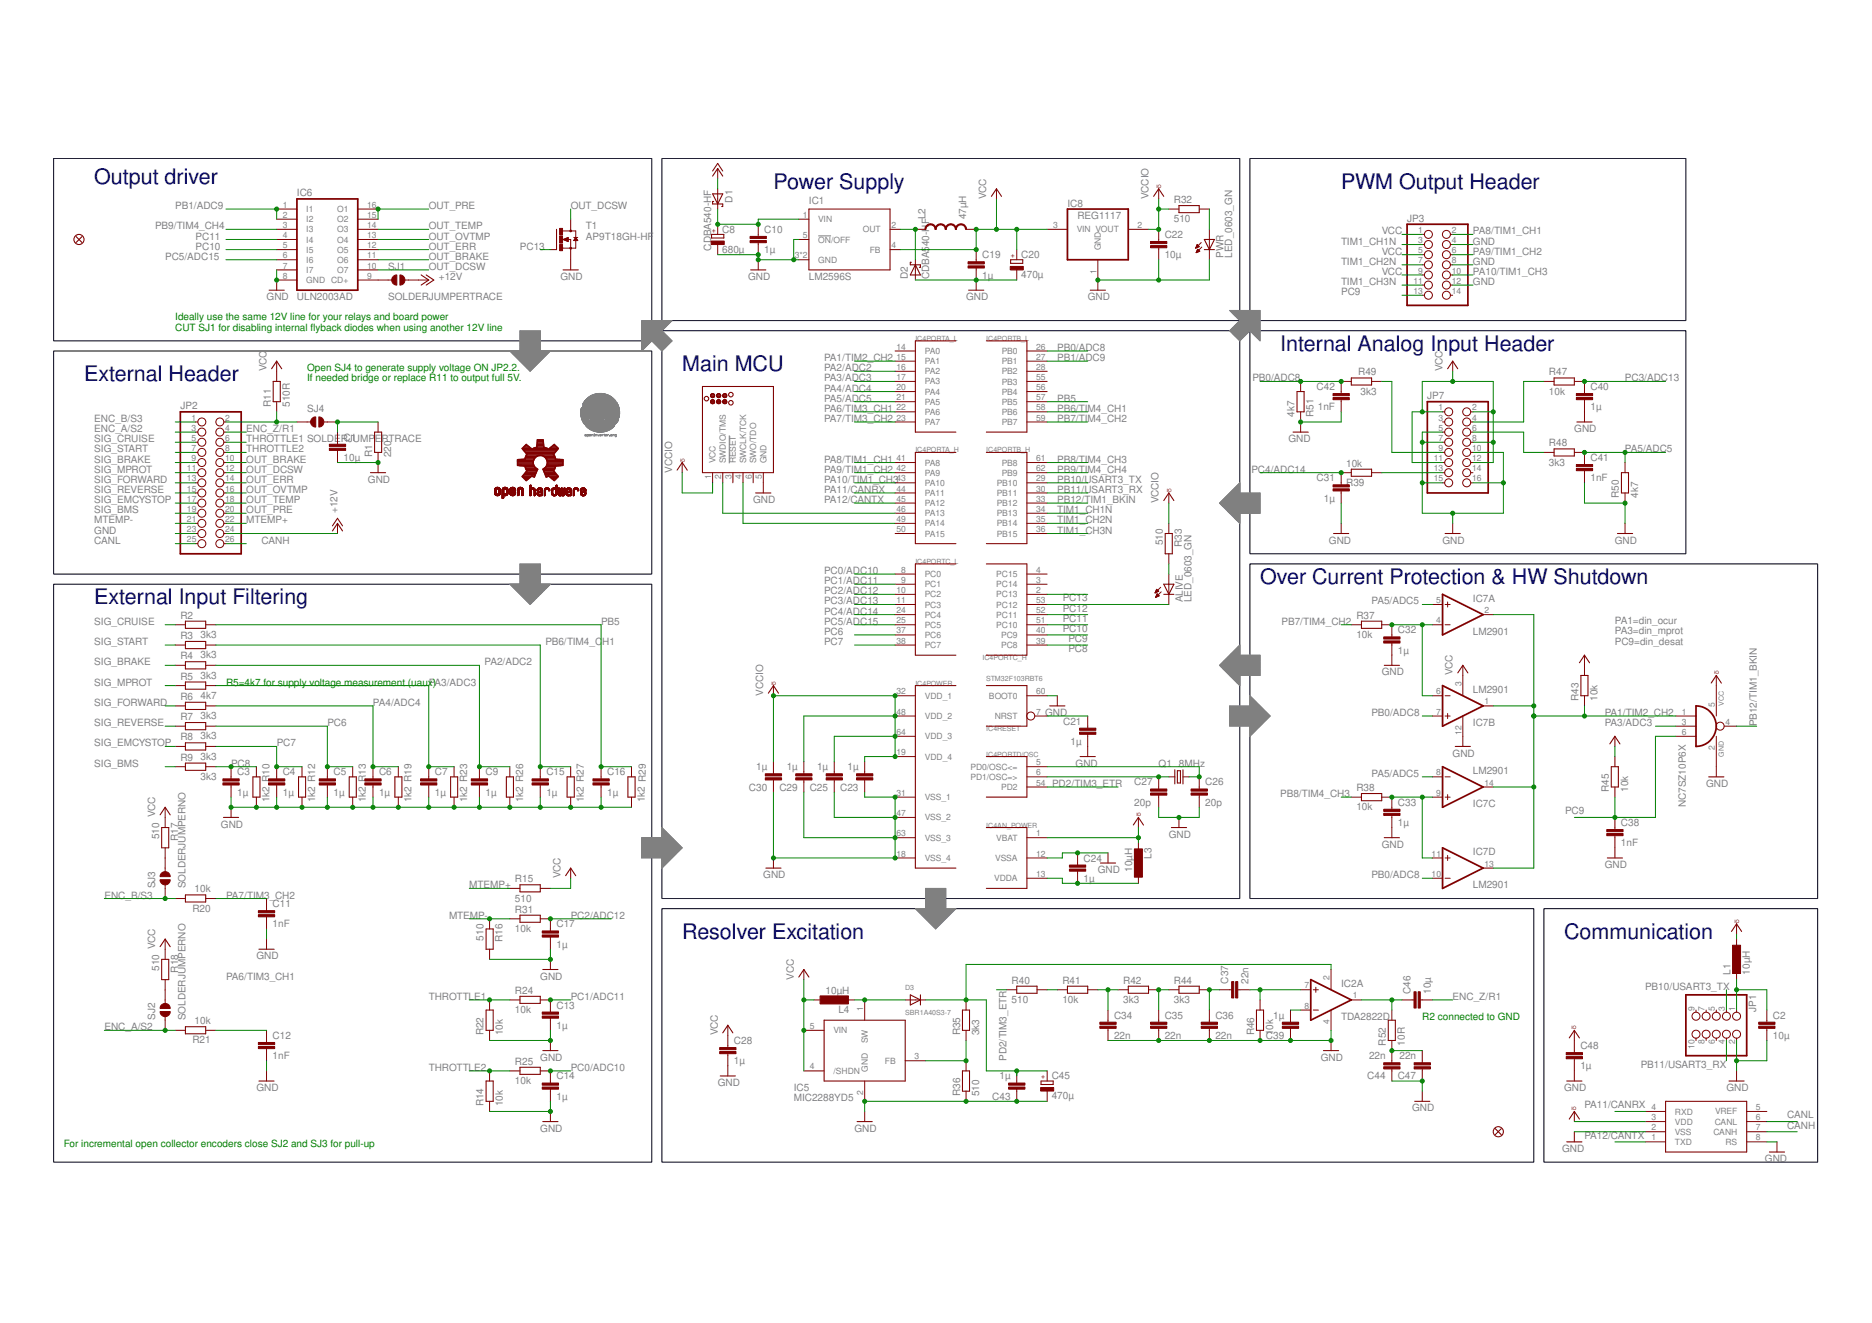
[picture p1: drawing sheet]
<svg xmlns="http://www.w3.org/2000/svg" width="297mm" height="210mm" viewBox="0 0 297 210" stroke-linecap="round" stroke-linejoin="round" font-family="sans-serif">
<defs><g id="words">
<g font-size="3.4" fill="#000080">
<text x="15" y="29.2">Output driver</text>
<text x="122.7" y="30">Power Supply</text>
<text x="212.8" y="30">PWM Output Header</text>
<text x="108.2" y="58.9">Main MCU</text>
<text x="203.2" y="55.7">Internal Analog Input Header</text>
<text x="13.3" y="60.5">External Header</text>
<text x="15" y="95.9">External Input Filtering</text>
<text x="199.9" y="92.7">Over Current Protection &amp; HW Shutdown</text>
<text x="108.2" y="149">Resolver Excitation</text>
<text x="248.2" y="149">Communication</text>
</g>
<g font-size="1.6" fill="#808080">
<text x="27.8" y="33.2">PB1/ADC9</text>
<text x="47.1" y="31.1">IC6</text>
<text x="68" y="33.2">OUT_PRE</text>
<text x="90.6" y="33.2">OUT_DCSW</text>
<text x="116.2" y="32.2" transform="rotate(-90 116.2 32.2)">D1</text>
<text x="128.4" y="32.4">IC1</text>
<text x="146.9" y="34.8" transform="rotate(-90 146.9 34.8)">L2</text>
<text x="153.3" y="34.8" transform="rotate(-90 153.3 34.8)">47µH</text>
<text x="156.5" y="31.6" transform="rotate(-90 156.5 31.6)">VCC</text>
<text x="169.4" y="32.8">IC8</text>
<text x="171" y="34.8">REG1117</text>
<text x="182.2" y="31.6" transform="rotate(-90 182.2 31.6)">VCCIO</text>
<text x="186.3" y="35.3">510</text>
<text x="186.3" y="32.2">R32</text>
<text x="223.3" y="35.2">JP3</text>
<text x="24.6" y="36.4">PB9/TIM4_CH4</text>
<text x="26.2" y="41.2">PC5/ADC15</text>
<text x="31" y="39.6">PC10</text>
<text x="31" y="38">PC11</text>
<text x="68" y="39.6">OUT_ERR</text>
<text x="68" y="38">OUT_OVTMP</text>
<text x="68" y="36.4">OUT_TEMP</text>
<text x="68" y="41.2">OUT_BRAKE</text>
<text x="82.5" y="39.6">PC13</text>
<text x="93" y="38">AP9T18GH-HF</text>
<text x="93" y="36.4">T1</text>
<text x="112.8" y="39.8" transform="rotate(-90 112.8 39.8)">CDBA540-HF</text>
<text x="114.6" y="40.1">680µ</text>
<text x="114.6" y="36.9">C8</text>
<text x="121.3" y="40.2">1µ</text>
<text x="121.3" y="37">C10</text>
<text x="155.9" y="41">C19</text>
<text x="162.1" y="40.9">C20</text>
<text x="184.8" y="41">10µ</text>
<text x="184.8" y="37.8">C22</text>
<text x="194.1" y="40.9" transform="rotate(-90 194.1 40.9)">PWR</text>
<text x="195.5" y="40.9" transform="rotate(-90 195.5 40.9)">LED_0603_GN</text>
<text x="212.8" y="38.8">TIM1_CH1N</text>
<text x="219.2" y="40.4">VCC</text>
<text x="219.2" y="37.2">VCC</text>
<text x="233.7" y="37.2">PA8/TIM1_CH1</text>
<text x="233.7" y="38.8">GND</text>
<text x="233.7" y="40.4">PA9/TIM1_CH2</text>
<text x="42.3" y="47.7">GND</text>
<text x="47.1" y="47.7">ULN2003AD</text>
<text x="61.6" y="47.7">SOLDERJUMPERTRACE</text>
<text x="61.6" y="42.8">SJ1</text>
<text x="68" y="42.8">OUT_DCSW</text>
<text x="69.6" y="44.4">+12V</text>
<text x="88.9" y="44.4">GND</text>
<text x="118.7" y="44.4">GND</text>
<text x="128.4" y="44.4">LM2596S</text>
<text x="144" y="44.3" transform="rotate(-90 144 44.3)">D2</text>
<text x="147.4" y="44.3" transform="rotate(-90 147.4 44.3)">CDBA540-HF</text>
<text x="153.3" y="47.7">GND</text>
<text x="155.9" y="44.2">1µ</text>
<text x="162.1" y="44.1">470µ</text>
<text x="172.6" y="47.7">GND</text>
<text x="212.8" y="42">TIM1_CH2N</text>
<text x="212.8" y="45.2">TIM1_CH3N</text>
<text x="212.8" y="46.8">PC9</text>
<text x="219.2" y="43.6">VCC</text>
<text x="233.7" y="45.2">GND</text>
<text x="233.7" y="42">GND</text>
<text x="233.7" y="43.6">PA10/TIM1_CH3</text>
<text x="42.3" y="58.9" transform="rotate(-90 42.3 58.9)">VCC</text>
<text x="130.8" y="57.3">PA1/TIM2_CH2</text>
<text x="130.8" y="58.9">PA2/ADC2</text>
<text x="167.8" y="57.3">PB1/ADC9</text>
<text x="167.8" y="55.7">PB0/ADC8</text>
<text x="215.5" y="59.6">R49</text>
<text x="228.9" y="58.9" transform="rotate(-90 228.9 58.9)">VCC</text>
<text x="245.8" y="59.6">R47</text>
<text x="28.6" y="64.9">JP2</text>
<text x="43" y="64.5" transform="rotate(-90 43 64.5)">R11</text>
<text x="46" y="64.5" transform="rotate(-90 46 64.5)">510R</text>
<text x="48.7" y="65.3">SJ4</text>
<text x="130.8" y="63.7">PA5/ADC5</text>
<text x="130.8" y="62.1">PA4/ADC4</text>
<text x="130.8" y="60.5">PA3/ADC3</text>
<text x="130.8" y="65.3">PA6/TIM3_CH1</text>
<text x="167.8" y="63.7">PB5</text>
<text x="167.8" y="65.3">PB6/TIM4_CH1</text>
<text x="198.7" y="60.5">PB0/ADC8</text>
<text x="208.9" y="61.9">C42</text>
<text x="209.1" y="65.1">1nF</text>
<text x="215.9" y="62.6">3k3</text>
<text x="226.5" y="63.3">JP7</text>
<text x="245.8" y="62.6">10k</text>
<text x="252.4" y="65.1">1µ</text>
<text x="252.4" y="61.9">C40</text>
<text x="257.8" y="60.5">PC3/ADC13</text>
<text x="15" y="68.6">ENC_A/S2</text>
<text x="15" y="71.8">SIG_START</text>
<text x="15" y="70.2">SIG_CRUISE</text>
<text x="15" y="67">ENC_B/S3</text>
<text x="39.1" y="70.2">THROTTLE1 SOLDERCJ1UMP</text>
<text x="39.1" y="71.8">THROTTLE2</text>
<text x="39.1" y="68.6">ENC_Z/R1</text>
<text x="59.5" y="70.2">ERTRACE</text>
<text x="130.8" y="67">PA7/TIM3_CH2</text>
<text x="167.8" y="67">PB7/TIM4_CH2</text>
<text x="204.4" y="70.2">GND</text>
<text x="205.4" y="66.2" transform="rotate(-90 205.4 66.2)">4k7</text>
<text x="208.4" y="66.2" transform="rotate(-90 208.4 66.2)">R51</text>
<text x="245.8" y="70.8">R48</text>
<text x="249.8" y="68.6">GND</text>
<text x="257.8" y="71.8">PA5/ADC5</text>
<text x="15" y="76.6">SIG_FORWARD</text>
<text x="15" y="75">SIG_MPROT</text>
<text x="15" y="73.4">SIG_BRAKE</text>
<text x="39.1" y="75">OUT_DCSW</text>
<text x="39.1" y="76.6">OUT_ERR</text>
<text x="39.1" y="73.4">OUT_BRAKE</text>
<text x="54.5" y="73.1">10µ</text>
<text x="58.4" y="76.6">GND</text>
<text x="59" y="72.6" transform="rotate(-90 59 72.6)">R1</text>
<text x="62.1" y="72.6" transform="rotate(-90 62.1 72.6)">220</text>
<text x="106.6" y="75" transform="rotate(-90 106.6 75)">VCCIO</text>
<text x="130.8" y="73.4">PA8/TIM1_CH1</text>
<text x="130.8" y="75">PA9/TIM1_CH2</text>
<text x="130.8" y="76.6">PA10/TIM1_CH3</text>
<text x="167.8" y="76.6">PB10/USART3_TX</text>
<text x="167.8" y="73.4">PB8/TIM4_CH3</text>
<text x="167.8" y="75">PB9/TIM4_CH4</text>
<text x="198.6" y="75">PC4/ADC14</text>
<text x="208.9" y="76.4">C31</text>
<text x="213.6" y="74">10k</text>
<text x="213.6" y="77.1">R39</text>
<text x="245.8" y="73.9">3k3</text>
<text x="252.4" y="76.4">1nF</text>
<text x="252.4" y="73.1">C41</text>
<text x="15" y="78.2">SIG_REVERSE</text>
<text x="15" y="79.8">SIG_EMCYSTOP</text>
<text x="15" y="81.4">SIG_BMS</text>
<text x="15" y="83">MTEMP-</text>
<text x="39.1" y="78.2">OUT_OVTMP</text>
<text x="39.1" y="79.8">OUT_TEMP</text>
<text x="39.1" y="81.4">OUT_PRE</text>
<text x="39.1" y="83">MTEMP+</text>
<text x="53.6" y="81.4" transform="rotate(-90 53.6 81.4)">+12V</text>
<text x="119.5" y="79.8">GND</text>
<text x="130.8" y="78.2">PA11/CANRX</text>
<text x="130.8" y="79.8">PA12/CANTX</text>
<text x="167.8" y="78.2">PB11/USART3_RX</text>
<text x="167.8" y="79.8">PB12/TIM1_BKIN</text>
<text x="167.8" y="81.4">TIM1_CH1N</text>
<text x="167.8" y="83">TIM1_CH2N</text>
<text x="183.8" y="79.8" transform="rotate(-90 183.8 79.8)">VCCIO</text>
<text x="210.1" y="79.6">1µ</text>
<text x="256.9" y="79" transform="rotate(-90 256.9 79)">R50</text>
<text x="259.9" y="79" transform="rotate(-90 259.9 79)">4k7</text>
<text x="15" y="84.6">GND</text>
<text x="15" y="86.3">CANL</text>
<text x="41.5" y="86.3">CANH</text>
<text x="167.8" y="84.6">TIM1_CH3N</text>
<text x="184.5" y="86.5" transform="rotate(-90 184.5 86.5)">510</text>
<text x="187.5" y="86.8" transform="rotate(-90 187.5 86.8)">R33</text>
<text x="210.9" y="86.3">GND</text>
<text x="228.9" y="86.3">GND</text>
<text x="256.2" y="86.3">GND</text>
<text x="130.8" y="91.1">PC0/ADC10</text>
<text x="130.8" y="94.3">PC2/ADC12</text>
<text x="130.8" y="95.9">PC3/ADC13</text>
<text x="130.8" y="92.7">PC1/ADC11</text>
<text x="168.6" y="95.4">PC13</text>
<text x="187.7" y="95.6" transform="rotate(-90 187.7 95.6)">ALIVE</text>
<text x="189.1" y="95.6" transform="rotate(-90 189.1 95.6)">LED_0603_GN</text>
<text x="217.6" y="95.9">PA5/ADC5</text>
<text x="233.7" y="95.5">IC7A</text>
<text x="15" y="99.1">SIG_CRUISE</text>
<text x="28.6" y="98.2">R2</text>
<text x="28.6" y="101.4">R3</text>
<text x="31.8" y="101.2">3k3</text>
<text x="95.4" y="99.1">PB5</text>
<text x="130.8" y="97.5">PC4/ADC14</text>
<text x="130.8" y="99.1">PC5/ADC15</text>
<text x="130.8" y="100.7">PC6</text>
<text x="168.6" y="100.2">PC10</text>
<text x="168.6" y="98.6">PC11</text>
<text x="168.6" y="97">PC12</text>
<text x="169.5" y="101.9">PC9</text>
<text x="203.4" y="99.1">PB7/TIM4_CH2</text>
<text x="215.2" y="101.2">10k</text>
<text x="215.2" y="98.2">R37</text>
<text x="221.8" y="100.5">C32</text>
<text x="233.7" y="100.7">LM2901</text>
<text x="256.2" y="99">PA1=din_ocur</text>
<text x="256.2" y="100.6">PA3=din_mprot</text>
<text x="15" y="102.3">SIG_START</text>
<text x="15" y="105.6">SIG_BRAKE</text>
<text x="28.6" y="104.6">R4</text>
<text x="28.6" y="107.8">R5</text>
<text x="31.8" y="104.4">3k3</text>
<text x="31.8" y="107.6">3k3</text>
<text x="76.9" y="105.6">PA2/ADC2</text>
<text x="86.5" y="102.3">PB6/TIM4_C</text>
<text x="95.6" y="102.3">H1</text>
<text x="130.8" y="102.3">PC7</text>
<text x="169.5" y="103.5">PC8</text>
<text x="219.2" y="107.2">GND</text>
<text x="221.8" y="103.7">1µ</text>
<text x="230.5" y="107.2" transform="rotate(-90 230.5 107.2)">VCC</text>
<text x="256.2" y="102.3">PC9=din_desat</text>
<text x="15" y="112">SIG_FORWARD</text>
<text x="15" y="108.8">SIG_MPROT</text>
<text x="28.6" y="111">R6</text>
<text x="31.8" y="110.9">4k7</text>
<text x="59.2" y="112">PA4/ADC4</text>
<text x="121.1" y="110.4" transform="rotate(-90 121.1 110.4)">VCCIO</text>
<text x="165.8" y="113.6">GND</text>
<text x="217.6" y="113.6">PB0/ADC8</text>
<text x="233.7" y="109.9">LM2901</text>
<text x="250.5" y="111.2" transform="rotate(-90 250.5 111.2)">R43</text>
<text x="253.5" y="111.2" transform="rotate(-90 253.5 111.2)">10k</text>
<text x="254.6" y="113.6">PA1/TIM2_CH2</text>
<text x="15" y="115.2">SIG_REVERSE</text>
<text x="15" y="118.4">SIG_EMCYSTOP</text>
<text x="28.6" y="114.3">R7</text>
<text x="28.6" y="117.5">R8</text>
<text x="31.8" y="114.1">3k3</text>
<text x="31.8" y="117.3">3k3</text>
<text x="43.9" y="118.4">PC7</text>
<text x="51.9" y="115.2">PC6</text>
<text x="168.7" y="115">C21</text>
<text x="169.9" y="118.2">1µ</text>
<text x="233.7" y="115.1">IC7B</text>
<text x="254.6" y="115.2">PA3/ADC3</text>
<text x="278.8" y="115.2" transform="rotate(-90 278.8 115.2)">PB12/TIM1_BKIN</text>
<text x="15" y="121.6">SIG_BMS</text>
<text x="28.6" y="120.7">R9</text>
<text x="31.8" y="120.5">3k3</text>
<text x="31.8" y="123.7">3k3</text>
<text x="36.7" y="121.6">PC8</text>
<text x="37.6" y="123">C3</text>
<text x="42.8" y="124.1" transform="rotate(-90 42.8 124.1)">R10</text>
<text x="44.9" y="123">C4</text>
<text x="52.9" y="123">C5</text>
<text x="58.1" y="124.1" transform="rotate(-90 58.1 124.1)">R13</text>
<text x="60.2" y="123">C6</text>
<text x="69" y="123">C7</text>
<text x="77" y="123">C9</text>
<text x="86.7" y="123">C15</text>
<text x="96.3" y="123">C16</text>
<text x="118.8" y="125.4">C30</text>
<text x="120" y="122.2">1µ</text>
<text x="123.7" y="125.4">C29</text>
<text x="124.8" y="122.2">1µ</text>
<text x="128.5" y="125.4">C25</text>
<text x="129.7" y="122.2">1µ</text>
<text x="133.3" y="125.4">C23</text>
<text x="134.5" y="122.2">1µ</text>
<text x="167" y="124.9">PD2/TIM3_ETR</text>
<text x="170.7" y="121.6">GND</text>
<text x="180" y="124.6">C27</text>
<text x="183.8" y="121.6">Q1</text>
<text x="187.1" y="121.6">8MHz</text>
<text x="191.2" y="124.6">C26</text>
<text x="215.2" y="125.5">R38</text>
<text x="217.6" y="123.3">PA5/ADC5</text>
<text x="230.5" y="120">GND</text>
<text x="233.7" y="122.8">LM2901</text>
<text x="255.3" y="125.7" transform="rotate(-90 255.3 125.7)">R45</text>
<text x="258.3" y="125.7" transform="rotate(-90 258.3 125.7)">10k</text>
<text x="270.7" y="124.9">GND</text>
<text x="24.6" y="129.7" transform="rotate(-90 24.6 129.7)">VCC</text>
<text x="35.1" y="131.3">GND</text>
<text x="37.6" y="126.2">1µ</text>
<text x="42.8" y="127.3" transform="rotate(-90 42.8 127.3)">1k2</text>
<text x="44.9" y="126.2">1µ</text>
<text x="50" y="127.3" transform="rotate(-90 50 127.3)">1k2 R12</text>
<text x="52.9" y="126.2">1µ</text>
<text x="58.1" y="127.3" transform="rotate(-90 58.1 127.3)">1k2</text>
<text x="60.2" y="126.2">1µ</text>
<text x="65.3" y="127.3" transform="rotate(-90 65.3 127.3)">1k2 R19</text>
<text x="69" y="126.2">1µ</text>
<text x="74.1" y="127.3" transform="rotate(-90 74.1 127.3)">1k2 R23</text>
<text x="77" y="126.2">1µ</text>
<text x="83" y="127.3" transform="rotate(-90 83 127.3)">1k2 R26</text>
<text x="86.7" y="126.2">1µ</text>
<text x="92.6" y="127.3" transform="rotate(-90 92.6 127.3)">1k2 R27</text>
<text x="96.3" y="126.2">1µ</text>
<text x="102.3" y="127.3" transform="rotate(-90 102.3 127.3)">1k2 R29</text>
<text x="180" y="127.8">20p</text>
<text x="191.2" y="127.8">20p</text>
<text x="203.2" y="126.5">PB8/TIM4_CH3</text>
<text x="215.2" y="128.6">10k</text>
<text x="221.8" y="131.1">1µ</text>
<text x="221.8" y="127.8">C33</text>
<text x="233.7" y="128">IC7C</text>
<text x="248.3" y="129.2">PC9</text>
<text x="257.2" y="131.1">C38</text>
<text x="267.5" y="128.1" transform="rotate(-90 267.5 128.1)">NC7SZ10P6X</text>
<text x="25.2" y="133.1" transform="rotate(-90 25.2 133.1)">510</text>
<text x="28.3" y="133.4" transform="rotate(-90 28.3 133.4)">R17</text>
<text x="171.9" y="136.7">C24</text>
<text x="182.7" y="136.3" transform="rotate(-90 182.7 136.3)">L3</text>
<text x="185.5" y="132.9">GND</text>
<text x="219.2" y="134.5">GND</text>
<text x="233.7" y="135.7">IC7D</text>
<text x="254.6" y="137.7">GND</text>
<text x="257.2" y="134.3">1nF</text>
<text x="16.6" y="142.6">ENC_B/S3</text>
<text x="24.6" y="140.9" transform="rotate(-90 24.6 140.9)">SJ3</text>
<text x="29.4" y="140.9" transform="rotate(-90 29.4 140.9)">SOLDERJUMPERNO</text>
<text x="30.9" y="141.6">10k</text>
<text x="35.9" y="142.6">PA7/TIM3_CH2</text>
<text x="43.3" y="143.9">C11</text>
<text x="74.5" y="140.9">MTEMP+</text>
<text x="81.7" y="143">510</text>
<text x="81.7" y="140">R15</text>
<text x="88.9" y="139.3" transform="rotate(-90 88.9 139.3)">VCC</text>
<text x="121.1" y="139.3">GND</text>
<text x="171.9" y="139.9">1µ</text>
<text x="174.2" y="138.5">GND</text>
<text x="179.7" y="138.3" transform="rotate(-90 179.7 138.3)">10µH</text>
<text x="217.6" y="139.3">PB0/ADC8</text>
<text x="233.7" y="140.9">LM2901</text>
<text x="30.5" y="144.6">R20</text>
<text x="43.3" y="147.1">1nF</text>
<text x="71.2" y="145.8">MTEMP-</text>
<text x="76.7" y="149.2" transform="rotate(-90 76.7 149.2)">510</text>
<text x="79.8" y="149.5" transform="rotate(-90 79.8 149.5)">R16</text>
<text x="81.7" y="147.9">10k</text>
<text x="81.7" y="144.8">R31</text>
<text x="88.3" y="147.1">C17</text>
<text x="90.6" y="145.8">PC2/ADC12</text>
<text x="24.6" y="150.6" transform="rotate(-90 24.6 150.6)">VCC</text>
<text x="25.2" y="154" transform="rotate(-90 25.2 154)">510</text>
<text x="28.3" y="154.3" transform="rotate(-90 28.3 154.3)">R18</text>
<text x="35.9" y="155.4">PA6/TIM3_CH1</text>
<text x="40.7" y="152.2">GND</text>
<text x="85.7" y="155.4">GND</text>
<text x="88.3" y="150.4">1µ</text>
<text x="125.9" y="155.4" transform="rotate(-90 125.9 155.4)">VCC</text>
<text x="274.6" y="154.6" transform="rotate(-90 274.6 154.6)">L1</text>
<text x="277.6" y="154.6" transform="rotate(-90 277.6 154.6)">10µH</text>
<text x="24.6" y="161.9" transform="rotate(-90 24.6 161.9)">SJ2</text>
<text x="29.4" y="161.9" transform="rotate(-90 29.4 161.9)">SOLDERJUMPERNO</text>
<text x="68" y="158.6">THROTTLE1</text>
<text x="81.7" y="160.7">10k</text>
<text x="81.7" y="157.7">R24</text>
<text x="88.3" y="160">C13</text>
<text x="90.6" y="158.6">PC1/ADC11</text>
<text x="131" y="157.7">10µH</text>
<text x="133" y="160.7">L4</text>
<text x="160.5" y="159.1">510</text>
<text x="160.5" y="156.1">R40</text>
<text x="168.6" y="159.1">10k</text>
<text x="168.6" y="156.1">R41</text>
<text x="176.8" y="161.6">C34</text>
<text x="178.2" y="159.1">3k3</text>
<text x="178.2" y="156.1">R42</text>
<text x="184.8" y="161.6">C35</text>
<text x="186.3" y="159.1">3k3</text>
<text x="186.3" y="156.1">R44</text>
<text x="192.9" y="161.6">C36</text>
<text x="194.9" y="156.1" transform="rotate(-90 194.9 156.1)">C37</text>
<text x="198.1" y="156.1" transform="rotate(-90 198.1 156.1)">22n</text>
<text x="202" y="161.6">1µ</text>
<text x="212.8" y="161.9">TDA2822D</text>
<text x="212.8" y="156.6">IC2A</text>
<text x="223.8" y="157.7" transform="rotate(-90 223.8 157.7)">C46</text>
<text x="227" y="157.7" transform="rotate(-90 227 157.7)">10µ</text>
<text x="230.5" y="158.6">ENC_Z/R1</text>
<text x="261.1" y="157">PB10/USART3_TX</text>
<text x="278.7" y="160.6" transform="rotate(-90 278.7 160.6)">JP1</text>
<text x="281.3" y="161.6">C2</text>
<text x="16.6" y="163.5">ENC_A/S2</text>
<text x="30.5" y="165.5">R21</text>
<text x="30.9" y="162.5">10k</text>
<text x="43.3" y="164.8">C12</text>
<text x="76.7" y="164.3" transform="rotate(-90 76.7 164.3)">R22</text>
<text x="79.8" y="164.3" transform="rotate(-90 79.8 164.3)">10k</text>
<text x="88.3" y="163.2">1µ</text>
<text x="113.9" y="164.3" transform="rotate(-90 113.9 164.3)">VCC</text>
<text x="116.5" y="165.6">C28</text>
<text x="152.3" y="164.3" transform="rotate(-90 152.3 164.3)">R35</text>
<text x="155.4" y="164.3" transform="rotate(-90 155.4 164.3)">3k3</text>
<text x="176.8" y="164.8">22n</text>
<text x="184.8" y="164.8">22n</text>
<text x="192.9" y="164.8">22n</text>
<text x="199" y="164.3" transform="rotate(-90 199 164.3)">R46</text>
<text x="200.9" y="164.8">C39</text>
<text x="202" y="164.3" transform="rotate(-90 202 164.3)">10k</text>
<text x="219.9" y="165.9" transform="rotate(-90 219.9 165.9)">R52</text>
<text x="222.9" y="165.9" transform="rotate(-90 222.9 165.9)">10R</text>
<text x="250.8" y="166.4">C48</text>
<text x="281.3" y="164.8">10µ</text>
<text x="40.7" y="173.1">GND</text>
<text x="43.3" y="168">1nF</text>
<text x="68" y="169.9">THROTTLE2</text>
<text x="81.7" y="172">10k</text>
<text x="81.7" y="169">R25</text>
<text x="85.7" y="168.3">GND</text>
<text x="88.3" y="171.3">C14</text>
<text x="90.6" y="169.9">PC0/ADC10</text>
<text x="113.9" y="172.3">GND</text>
<text x="116.5" y="168.9">1µ</text>
<text x="125.9" y="173">IC5</text>
<text x="152.3" y="173.9" transform="rotate(-90 152.3 173.9)">R36</text>
<text x="155.4" y="173.9" transform="rotate(-90 155.4 173.9)">510</text>
<text x="158.6" y="171.3">1µ</text>
<text x="159.7" y="168.3" transform="rotate(-90 159.7 168.3)">PD2/TIM3_ETR</text>
<text x="166.9" y="171.2">C45</text>
<text x="209.6" y="168.3">GND</text>
<text x="217" y="171.3">C44</text>
<text x="217.2" y="168">22n</text>
<text x="221.8" y="171.3">C47</text>
<text x="222.1" y="168">22n</text>
<text x="248.2" y="173.1">GND</text>
<text x="250.8" y="169.7">1µ</text>
<text x="260.4" y="169.4">PB11/USART3_RX</text>
<text x="273.9" y="173.1">GND</text>
<text x="76.7" y="175.5" transform="rotate(-90 76.7 175.5)">R14</text>
<text x="79.8" y="175.5" transform="rotate(-90 79.8 175.5)">10k</text>
<text x="85.7" y="179.6">GND</text>
<text x="88.3" y="174.5">1µ</text>
<text x="125.9" y="174.7">MIC2288YD5</text>
<text x="135.6" y="179.6">GND</text>
<text x="157.4" y="174.5">C43</text>
<text x="166.9" y="174.4">470µ</text>
<text x="224.1" y="176.3">GND</text>
<text x="251.4" y="175.8">PA11/CANRX</text>
<text x="283.6" y="177.5">CANL</text>
<text x="283.6" y="179.1">CANH</text>
<text x="247.9" y="182.8">GND</text>
<text x="251.4" y="180.7">PA12/CANTX</text>
<text x="280" y="184.4">GND</text>
</g>
<g font-size="1.6" fill="#008000">
<text x="27.8" y="50.8">Ideally use the same 12V line for your relays and board power</text>
<text x="27.8" y="52.5">CUT SJ1 for disabling internal fyback diodes when using another 12V line</text>
<text x="49.3" y="52.5">l</text>
<text x="48.7" y="58.8">Open SJ4 to generate supply voltage ON JP2.2.</text>
<text x="48.7" y="60.5">If needed bridge or replace R11 to output full 5V.</text>
<text x="35.9" y="108.8">R5=4k7 for supply voltage measurement (uauxP)A3/ADC3</text>
<text x="225.7" y="161.9">R2 connected to GND</text>
<text x="10.1" y="182">For incremental open collector encoders close SJ2 and SJ3 for pull-up</text>
</g>
<g font-size="1.4" fill="#808080">
<text x="44.9" y="33">1</text>
<text x="44.9" y="34.6">2</text>
<text x="48.6" y="33.7">I1</text>
<text x="48.6" y="35.3">I2</text>
<text x="53.5" y="33.7">O1</text>
<text x="53.5" y="35.3">O2</text>
<text x="58.3" y="33">16</text>
<text x="58.3" y="34.6">15</text>
<text x="127.4" y="34.6">1</text>
<text x="129.8" y="35.3">VIN</text>
<text x="44.9" y="36.2">3</text>
<text x="44.9" y="37.8">4</text>
<text x="44.9" y="39.4">5</text>
<text x="44.9" y="41">6</text>
<text x="48.6" y="36.9">I3</text>
<text x="48.6" y="38.5">I4</text>
<text x="48.6" y="40.1">I5</text>
<text x="48.6" y="41.7">I6</text>
<text x="53.5" y="36.9">O3</text>
<text x="53.5" y="38.5">O4</text>
<text x="53.5" y="40.1">O5</text>
<text x="53.5" y="41.7">O6</text>
<text x="58.3" y="36.2">14</text>
<text x="58.3" y="37.8">13</text>
<text x="58.3" y="39.4">12</text>
<text x="58.3" y="41">11</text>
<text x="126.1" y="41">3*2</text>
<text x="127.4" y="37.8">5</text>
<text x="129.8" y="38.5">ON/OFF</text>
<text x="129.8" y="41.7">GND</text>
<text x="136.9" y="36.9">OUT</text>
<text x="138" y="40.1">FB</text>
<text x="141.4" y="36.2">2</text>
<text x="141.4" y="39.4">4</text>
<text x="167.1" y="36.2">3</text>
<text x="170.9" y="36.9">VIN VOUT</text>
<text x="174.7" y="39.7" transform="rotate(-90 174.7 39.7)">GND</text>
<text x="180.5" y="36.2">2</text>
<text x="225" y="37">1</text>
<text x="225" y="38.6">3</text>
<text x="225" y="40.2">5</text>
<text x="225" y="41.8">7</text>
<text x="230.4" y="37">2</text>
<text x="230.4" y="38.6">4</text>
<text x="230.4" y="40.2">6</text>
<text x="230.4" y="41.8">8</text>
<text x="44.9" y="42.6">7</text>
<text x="44.9" y="44.2">8</text>
<text x="48.6" y="43.3">I7</text>
<text x="48.6" y="44.9">GND</text>
<text x="52.6" y="44.9">CD+</text>
<text x="53.5" y="43.3">O7</text>
<text x="58.3" y="42.6">10</text>
<text x="58.3" y="44.2">9</text>
<text x="174" y="43.5" transform="rotate(-90 174 43.5)">1</text>
<text x="224.3" y="45">11</text>
<text x="224.3" y="46.6">13</text>
<text x="225" y="43.4">9</text>
<text x="230.4" y="43.4">10</text>
<text x="230.4" y="45">12</text>
<text x="230.4" y="46.6">14</text>
<text x="142.3" y="55.5">14</text>
<text x="142.3" y="57.1">15</text>
<text x="142.3" y="58.7">16</text>
<text x="146.7" y="56.2">PA0</text>
<text x="146.7" y="57.8">PA1</text>
<text x="146.7" y="59.4">PA2</text>
<text x="158.9" y="56.2">PB0</text>
<text x="158.9" y="57.8">PB1</text>
<text x="158.9" y="59.4">PB2</text>
<text x="164.4" y="55.5">26</text>
<text x="164.4" y="57.1">27</text>
<text x="164.4" y="58.7">28</text>
<text x="142.3" y="60.3">17</text>
<text x="142.3" y="61.9">20</text>
<text x="142.3" y="63.5">21</text>
<text x="142.3" y="65.1">22</text>
<text x="146.7" y="61">PA3</text>
<text x="146.7" y="62.6">PA4</text>
<text x="146.7" y="64.2">PA5</text>
<text x="146.7" y="65.8">PA6</text>
<text x="158.9" y="61">PB3</text>
<text x="158.9" y="62.6">PB4</text>
<text x="158.9" y="64.2">PB5</text>
<text x="158.9" y="65.8">PB6</text>
<text x="164.4" y="60.3">55</text>
<text x="164.4" y="61.9">56</text>
<text x="164.4" y="63.5">57</text>
<text x="164.4" y="65.1">58</text>
<text x="228.3" y="65.1">1</text>
<text x="233.6" y="65.1">2</text>
<text x="30.4" y="66.7">1</text>
<text x="30.4" y="68.3">3</text>
<text x="30.4" y="69.9">5</text>
<text x="30.4" y="71.6">7</text>
<text x="35.7" y="66.7">2</text>
<text x="35.7" y="68.3">4</text>
<text x="35.7" y="69.9">6</text>
<text x="35.7" y="71.6">8</text>
<text x="142.3" y="66.7">23</text>
<text x="146.7" y="67.4">PA7</text>
<text x="158.9" y="67.4">PB7</text>
<text x="164.4" y="66.7">59</text>
<text x="228.3" y="66.7">3</text>
<text x="228.3" y="68.3">5</text>
<text x="228.3" y="69.9">7</text>
<text x="228.3" y="71.6">9</text>
<text x="233.6" y="66.7">4</text>
<text x="233.6" y="68.3">6</text>
<text x="233.6" y="69.9">8</text>
<text x="233.6" y="71.6">10</text>
<text x="29.7" y="74.8">11</text>
<text x="29.7" y="76.4">13</text>
<text x="29.7" y="78">15</text>
<text x="30.4" y="73.2">9</text>
<text x="35.7" y="73.2">10</text>
<text x="35.7" y="74.8">12</text>
<text x="35.7" y="76.4">14</text>
<text x="35.7" y="78">16</text>
<text x="112.8" y="76" transform="rotate(-90 112.8 76)">1</text>
<text x="113.6" y="73.5" transform="rotate(-90 113.6 73.5)">VCC</text>
<text x="114.5" y="76" transform="rotate(-90 114.5 76)">2</text>
<text x="115.2" y="73.5" transform="rotate(-90 115.2 73.5)">SWDIO/TMS</text>
<text x="116.1" y="76" transform="rotate(-90 116.1 76)">3</text>
<text x="116.8" y="73.5" transform="rotate(-90 116.8 73.5)">RESET</text>
<text x="117.7" y="76" transform="rotate(-90 117.7 76)">4</text>
<text x="118.4" y="73.5" transform="rotate(-90 118.4 73.5)">SWCLK/TCK</text>
<text x="119.3" y="76" transform="rotate(-90 119.3 76)">6</text>
<text x="120" y="73.5" transform="rotate(-90 120 73.5)">SWO/TDO</text>
<text x="120.9" y="76" transform="rotate(-90 120.9 76)">5</text>
<text x="121.6" y="73.5" transform="rotate(-90 121.6 73.5)">GND</text>
<text x="142.3" y="73.2">41</text>
<text x="142.3" y="74.8">42</text>
<text x="142.3" y="76.4">43</text>
<text x="142.3" y="78">44</text>
<text x="146.7" y="73.9">PA8</text>
<text x="146.7" y="75.5">PA9</text>
<text x="146.7" y="77.1">PA10</text>
<text x="158.2" y="77.1">PB10</text>
<text x="158.9" y="73.9">PB8</text>
<text x="158.9" y="75.5">PB9</text>
<text x="164.4" y="73.2">61</text>
<text x="164.4" y="74.8">62</text>
<text x="164.4" y="76.4">29</text>
<text x="164.4" y="78">30</text>
<text x="227.5" y="73.2">11</text>
<text x="227.5" y="74.8">13</text>
<text x="227.5" y="76.4">15</text>
<text x="233.6" y="73.2">12</text>
<text x="233.6" y="74.8">14</text>
<text x="233.6" y="76.4">16</text>
<text x="29.7" y="79.6">17</text>
<text x="29.7" y="81.2">19</text>
<text x="29.7" y="82.8">21</text>
<text x="35.7" y="79.6">18</text>
<text x="35.7" y="81.2">20</text>
<text x="35.7" y="82.8">22</text>
<text x="142.3" y="79.6">45</text>
<text x="142.3" y="81.2">46</text>
<text x="142.3" y="82.8">49</text>
<text x="146.7" y="78.7">PA11</text>
<text x="146.7" y="80.3">PA12</text>
<text x="146.7" y="81.9">PA13</text>
<text x="146.7" y="83.5">PA14</text>
<text x="158.2" y="78.7">PB11</text>
<text x="158.2" y="80.3">PB12</text>
<text x="158.2" y="81.9">PB13</text>
<text x="158.2" y="83.5">PB14</text>
<text x="164.4" y="79.6">33</text>
<text x="164.4" y="81.2">34</text>
<text x="164.4" y="82.8">35</text>
<text x="29.7" y="84.4">23</text>
<text x="29.7" y="86">25</text>
<text x="35.7" y="84.4">24</text>
<text x="35.7" y="86">26</text>
<text x="142.3" y="84.4">50</text>
<text x="146.7" y="85.1">PA15</text>
<text x="158.2" y="85.1">PB15</text>
<text x="164.4" y="84.4">36</text>
<text x="142.3" y="94.1">10</text>
<text x="142.3" y="95.7">11</text>
<text x="143" y="90.9">8</text>
<text x="143" y="92.5">9</text>
<text x="146.7" y="91.6">PC0</text>
<text x="146.7" y="93.2">PC1</text>
<text x="146.7" y="94.8">PC2</text>
<text x="158.1" y="94.8">PC13</text>
<text x="158.1" y="93.2">PC14</text>
<text x="158.1" y="91.6">PC15</text>
<text x="164.4" y="94.1">2</text>
<text x="164.4" y="92.5">3</text>
<text x="164.4" y="90.9">4</text>
<text x="164.4" y="95.7">53</text>
<text x="227.9" y="95.7">5</text>
<text x="142.3" y="97.3">24</text>
<text x="142.3" y="98.9">25</text>
<text x="142.3" y="100.5">37</text>
<text x="146.7" y="96.4">PC3</text>
<text x="146.7" y="98">PC4</text>
<text x="146.7" y="99.6">PC5</text>
<text x="146.7" y="101.2">PC6</text>
<text x="158.1" y="99.6">PC10</text>
<text x="158.1" y="98">PC11</text>
<text x="158.1" y="96.4">PC12</text>
<text x="158.9" y="101.2">PC9</text>
<text x="164.4" y="100.5">40</text>
<text x="164.4" y="98.9">51</text>
<text x="164.4" y="97.3">52</text>
<text x="227.9" y="98.9">4</text>
<text x="235.5" y="97.3">2</text>
<text x="142.3" y="102.1">38</text>
<text x="146.7" y="102.8">PC7</text>
<text x="158.9" y="102.8">PC8</text>
<text x="164.4" y="102.1">39</text>
<text x="142.3" y="110.2">32</text>
<text x="142.3" y="113.4">48</text>
<text x="146.7" y="110.9">VDD_1</text>
<text x="156.9" y="110.9">BOOT0</text>
<text x="164.4" y="113.4">7</text>
<text x="164.4" y="110.2">60</text>
<text x="227.9" y="110.2">6</text>
<text x="227.9" y="113.4">7</text>
<text x="231.9" y="108.9" transform="rotate(-90 231.9 108.9)">3</text>
<text x="235.5" y="111.8">1</text>
<text x="266.9" y="113.4">1</text>
<text x="272.1" y="112.1" transform="rotate(-90 272.1 112.1)">5</text>
<text x="142.3" y="116.6">64</text>
<text x="142.3" y="119.8">19</text>
<text x="146.7" y="114.1">VDD_2</text>
<text x="146.7" y="117.3">VDD_3</text>
<text x="157.8" y="114.1">NRST</text>
<text x="231.9" y="116.6" transform="rotate(-90 231.9 116.6)">12</text>
<text x="266.9" y="115">3</text>
<text x="266.9" y="116.6">6</text>
<text x="272.1" y="119.1" transform="rotate(-90 272.1 119.1)">2</text>
<text x="273.8" y="115">4</text>
<text x="146.7" y="120.5">VDD_4</text>
<text x="154" y="122.1">PD0/OSC&lt;=</text>
<text x="154" y="123.7">PD1/OSC=&gt;</text>
<text x="158.9" y="125.4">PD2</text>
<text x="164.4" y="121.4">5</text>
<text x="164.4" y="123">6</text>
<text x="164.4" y="124.6">54</text>
<text x="227.9" y="123">8</text>
<text x="235.5" y="124.6">14</text>
<text x="142.3" y="126.2">31</text>
<text x="142.3" y="129.5">47</text>
<text x="146.7" y="127">VSS_1</text>
<text x="146.7" y="130.2">VSS_2</text>
<text x="227.9" y="126.2">9</text>
<text x="142.3" y="132.7">63</text>
<text x="142.3" y="135.9">18</text>
<text x="146.7" y="133.4">VSS_3</text>
<text x="146.7" y="136.6">VSS_4</text>
<text x="157.9" y="136.6">VSSA</text>
<text x="158.1" y="133.4">VBAT</text>
<text x="164.4" y="132.7">1</text>
<text x="164.4" y="135.9">12</text>
<text x="227.2" y="135.9">11</text>
<text x="235.5" y="137.5">13</text>
<text x="157.7" y="139.8">VDDA</text>
<text x="164.4" y="139.1">13</text>
<text x="227.2" y="139.1">10</text>
<text x="211" y="155.6" transform="rotate(-90 211 155.6)">2</text>
<text x="137" y="160.4" transform="rotate(-90 137 160.4)">1</text>
<text x="207" y="160">8</text>
<text x="207" y="156.8">7</text>
<text x="214.6" y="158.4">1</text>
<text x="268.9" y="160.4" transform="rotate(-90 268.9 160.4)">9</text>
<text x="270.5" y="160.4" transform="rotate(-90 270.5 160.4)">7</text>
<text x="272.1" y="160.4" transform="rotate(-90 272.1 160.4)">5</text>
<text x="273.7" y="160.4" transform="rotate(-90 273.7 160.4)">3</text>
<text x="275.3" y="160.4" transform="rotate(-90 275.3 160.4)">1</text>
<text x="128.5" y="163.2">5</text>
<text x="132.2" y="163.9">VIN</text>
<text x="137.7" y="165.5" transform="rotate(-90 137.7 165.5)">SW</text>
<text x="211" y="162.5" transform="rotate(-90 211 162.5)">4</text>
<text x="268.9" y="166.4" transform="rotate(-90 268.9 166.4)">10</text>
<text x="270.5" y="165.7" transform="rotate(-90 270.5 165.7)">8</text>
<text x="272.1" y="165.7" transform="rotate(-90 272.1 165.7)">6</text>
<text x="273.7" y="165.7" transform="rotate(-90 273.7 165.7)">4</text>
<text x="275.3" y="165.7" transform="rotate(-90 275.3 165.7)">2</text>
<text x="128.5" y="169.7">4</text>
<text x="132.2" y="170.4">/SHDN</text>
<text x="137" y="173.7" transform="rotate(-90 137 173.7)">2</text>
<text x="137.7" y="170" transform="rotate(-90 137.7 170)">GND</text>
<text x="140.4" y="168.8">FB</text>
<text x="145.1" y="168.1">3</text>
<text x="262" y="179.3">2</text>
<text x="262" y="177.7">3</text>
<text x="262" y="176.1">4</text>
<text x="265.8" y="178.4">VDD</text>
<text x="265.8" y="176.8">RXD</text>
<text x="272.1" y="178.4">CANL</text>
<text x="272.1" y="176.8">VREF</text>
<text x="278.6" y="176.1">5</text>
<text x="278.6" y="177.7">6</text>
<text x="278.6" y="179.3">7</text>
<text x="262" y="180.9">1</text>
<text x="265.8" y="181.6">TXD</text>
<text x="265.8" y="180">VSS</text>
<text x="271.9" y="180">CANH</text>
<text x="273.8" y="181.6">RS</text>
<text x="278.6" y="180.9">8</text>
</g>
<g font-size="1.1" fill="#800000">
<text x="113.5" y="36.9" transform="rotate(-90 113.5 36.9)">+</text>
<text x="161" y="41" transform="rotate(-90 161 41)">+</text>
<text x="165.8" y="171.3" transform="rotate(-90 165.8 171.3)">+</text>
</g>
<g font-size="1.1" fill="#808080">
<text x="145.2" y="54.1">I</text>
<text x="145.6" y="54.1">C4PORTA_L</text>
<text x="156.5" y="54.1">IC4PORTB_L</text>
<text x="145.2" y="71.8">I</text>
<text x="145.6" y="71.8">C4PORTA_H</text>
<text x="156.5" y="71.8">IC4PORTB_H</text>
<text x="145.2" y="89.5">I</text>
<text x="145.6" y="89.5">C4PORTC_L</text>
<text x="155.9" y="104.8">IC4PORTC_H</text>
<text x="156.5" y="108">STM32F103RBT6</text>
<text x="145.2" y="108.8">I</text>
<text x="145.6" y="108.8">C4POWER</text>
<text x="273.5" y="112" transform="rotate(-90 273.5 112)">VCC</text>
<text x="156.5" y="116">IC4RESET</text>
<text x="156.5" y="120">IC4PORTD/OSC</text>
<text x="273.5" y="120" transform="rotate(-90 273.5 120)">GND</text>
<text x="156.5" y="131.3">IC4AN_POWER</text>
<text x="143.6" y="161.1">SBR1A40S3-7</text>
<text x="143.6" y="157">D3</text>
</g>
<g font-size=".7" fill="#800000">
<text x="183.5" y="29.8">IO</text>
<text x="107.9" y="73.2">IO</text>
<text x="185.1" y="78.1">IO</text>
<text x="272" y="107">IO</text>
<text x="122.4" y="108.6">IO</text>
<text x="180.3" y="129.5">IO</text>
<text x="275.2" y="146.4">IO</text>
<text x="249.4" y="163.3">IO</text>
<text x="249.4" y="176.2">IO</text>
</g>
</g></defs>
<path d="M8.5 25.1h94.9v29h-94.9zM105 25.1h91.7v25.8h-91.7zM198.3 25.1h69.2v25.8h-69.2zM8.5 55.7h94.9v35.4h-94.9zM105 52.5h91.7v90.1h-91.7zM198.3 52.5h69.2v35.4h-69.2zM8.5 92.7h94.9v91.7h-94.9zM198.3 89.5h90.1v53.1h-90.1zM105 144.2h138.4v40.2h-138.4zM245 144.2h43.4v40.2h-43.4z" fill="none" stroke="#000" stroke-width=".16"/>
<g fill="none" stroke="#808080" stroke-width=".16">
<path d="M129.8 37.4h2.1M80.9 55.7h6.4l-3.2 3.2zM81 55.8h6.2M81.1 55.9h6M81.2 56h5.9M81.2 56h5.8M81.3 56.1h5.6M81.4 56.2h5.5M81.4 56.2h5.4M81.5 56.3h5.2M81.6 56.4h5.1M81.6 56.4h5"/>
<path d="M81.7 56.5h4.9M81.8 56.6h4.7M81.8 56.6h4.6M81.9 56.7h4.4M82 56.7h4.3M82 56.8h4.2M82.1 56.9h4M82.2 57h3.8M82.3 57.1h3.7M82.3 57.1h3.6M82.4 57.2h3.4M82.5 57.3h3.3"/>
<path d="M82.5 55.7v-3.2h3.2v3.2M82.5 55.6h3.2M82.5 55.5h3.2M82.5 55.4h3.2M82.5 55.3h3.2M82.5 55.2h3.2M82.5 55.1h3.2M82.5 55h3.2M82.5 54.9h3.2M82.5 54.8h3.2M82.5 54.7h3.2M82.5 54.6h3.2"/>
<path d="M82.5 54.5h3.2M82.5 54.4h3.2M82.5 54.3h3.2M82.5 54.2h3.2M82.5 54.1h3.2M82.5 54h3.2M82.5 53.9h3.2M82.5 53.8h3.2M82.5 53.7h3.2M82.5 53.6h3.2M82.5 53.5h3.2M82.5 53.4h3.2"/>
<path d="M82.5 53.3h3.2M82.5 53.2h3.2M82.5 53.1h3.2M82.5 53h3.2M82.5 52.9h3.2M82.5 52.8h3.2M82.5 52.7h3.2M82.5 52.6h3.2M82.5 52.5h3.2M82.5 57.3h3.2M82.6 57.4h3M82.7 57.5h2.9"/>
<path d="M82.7 57.5h2.8M82.8 57.6h2.6M82.9 57.7h2.5M82.9 57.7h2.4M83 57.8h2.2M83.1 57.8h2.1M83.1 57.9h2M83.2 58h1.8M83.3 58.1h1.6M83.4 58.2h1.5M83.4 58.2h1.4M83.5 58.3h1.2"/>
<path d="M83.6 58.4h1.1M83.6 58.4h1M83.7 58.5h.8M83.8 58.6h.7M83.8 58.6h.6M83.9 58.7h.4M84 58.8h.3M84 58.8h.2M84.1 58.9h.1M101.8 52.5h3.2M101.8 55.6h.1M101.8 55.5h.2"/>
<path d="M101.8 55.4h.3M101.8 55.3h.4M101.8 55.3h.5M101.8 55.2h.5M101.8 55.1h.6M101.8 55h.7M101.8 54.9h.8M101.8 54.8h.9M101.8 54.7h1M101.8 54.6h1.1M101.8 54.5h1.2M101.8 54.4h1.3"/>
<path d="M101.8 54.3h1.4M101.8 54.2h1.5M101.8 54.2h1.6M101.8 54.1h4.8M101.8 54h4.8M101.8 54h4.7M101.8 53.9h4.6M101.8 53.8h4.6M101.8 53.8h4.5M101.8 53.7h4.5M101.8 53.6h4.4M101.8 53.6h4.3"/>
<path d="M101.8 53.5h4.3M101.8 53.4h4.2M101.8 53.4h4.1M101.8 53.3h4.1M101.8 53.3h4M101.8 53.2h3.9M101.8 53.1h3.9M101.8 53.1h3.8M101.8 53h3.7M101.8 52.9h3.7M101.8 52.9h3.6M101.8 52.8h3.5"/>
<path d="M101.8 52.7h3.5M101.8 52.7h3.4M101.8 52.6h3.4M101.8 52.5h3.3M101.8 50.9h4.8l-1.6 1.6 1.6 1.6-1.6 1.6-1.6-1.6-1.6 1.6zM101.8 52.4h3.3M101.8 52.3h3.4M101.8 52.2h3.5M101.8 52.1h3.6M101.8 52h3.7M101.8 52h3.8M101.8 51.9h3.8"/>
<path d="M101.8 51.8h3.9M101.8 51.7h4M101.8 51.6h4.1M101.8 51.5h4.2M101.8 51.4h4.3M101.8 51.3h4.4M101.8 51.2h4.5M101.8 51.1h4.6M101.8 51h4.7M101.8 50.9h4.8M103.5 54.2h3.1M103.6 54.2h2.9"/>
<path d="M103.6 54.3h2.8M103.7 54.4h2.7M103.8 54.4h2.5M103.8 54.5h2.4M103.9 54.5h2.3M103.9 54.6h2.2M104 54.7h2M104.1 54.7h1.9M104.1 54.8h1.8M104.2 54.9h1.7M104.3 54.9h1.5M104.3 55h1.4"/>
<path d="M104.4 55.1h1.3M104.5 55.1h1.1M104.5 55.2h1M104.6 55.3h.9M104.7 55.3h.7M104.7 55.4h.6M104.8 55.5h.5M104.9 55.5h.3M104.9 55.6h.2M105 55.6h.1M195.1 52.5h4.8M195.2 49.3h4.7"/>
<path d="M195.2 52.5h3.1M195.2 52.4h4.7M195.2 49.4h4.7M195.2 52.6h3M195.2 52.3h4.7M195.3 49.4h4.6M195.3 52.7h2.8M195.3 52.3h4.6M195.3 49.5h4.6M195.4 52.7h2.7M195.4 52.2h4.5M195.4 49.6h4.5"/>
<path d="M195.4 52.8h2.6M195.5 49.6h4.4M195.5 52.9h2.5M195.5 52.1h4.4M195.5 49.7h4.4M195.6 52.9h2.3M195.6 52h4.3M195.6 49.8h4.3M195.6 53h2.2M195.7 49.8h4.2M195.7 53.1h2M195.7 51.9h4.2"/>
<path d="M195.7 49.9h4.2M195.8 51.8h4.1M195.8 50h4.1M195.8 53.2h1.8M195.9 50h4M195.9 53.3h1.6M195.9 51.7h4M195.9 50.1h4M196 51.6h3.9M196 50.1h3.9M196 53.4h1.4M196.1 50.2h3.8"/>
<path d="M196.1 53.4h1.3M196.1 51.5h3.8M196.1 50.3h3.8M196.2 53.5h1.1M196.2 51.4h3.7M196.2 50.3h3.7M196.2 53.6h1M196.3 50.4h3.6M196.3 53.6h.9M196.3 51.3h3.6M196.3 50.5h3.6M196.3 53.7h.8"/>
<path d="M196.3 51.2h3.6M196.4 50.5h3.5M196.4 53.8h.6M196.4 51.2h3.5M196.4 50.6h3.5M196.5 53.8h.5M196.5 51.1h3.4M196.5 50.7h3.4M196.5 53.9h.4M196.6 50.7h3.3M196.6 54h.2M196.6 51h3.3"/>
<path d="M196.6 50.8h3.3M196.7 54h.1M196.7 50.9h3.2M196.7 50.9l-1.6-1.6h4.8v4.8l-1.6-1.6-1.6 1.6-1.6-1.6M196.7 50.9l-1.6 1.6M198.4 52.5h1.5M198.5 52.6h1.4M198.5 52.7h1.4M198.6 52.7h1.3M198.6 52.8h1.3M198.7 52.9h1.2M198.8 52.9h1.1"/>
<path d="M198.8 53h1.1M198.9 53.1h1M199 53.1h.9M199 53.2h.9M199.1 53.3h.8M199.2 53.3h.7M199.2 53.4h.7M199.3 53.4h.6M199.4 53.5h.5M199.4 53.6h.5M199.5 53.6h.4M199.6 53.7h.3"/>
<path d="M199.6 53.8h.3M199.7 53.8h.2M199.7 53.9h.2M199.8 54h.1M199.9 54h.1M92.2 65.7h.8M92.2 65.7h.7M92.2 65.6h.7M92.2 65.5h.7M92.2 65.5h.6M92.2 65.4l.6 .1M92.2 65.4h.6"/>
<path d="M92.2 65.3h.6M92.2 65.3h.5M92.2 66h.9M92.2 65.9h.9M92.2 65.8h.8M92.2 65.2h.5M92.2 65.1h.4M92.2 65l.4 .1M92.2 65h.4M92.2 65h.3M92.2 66.1h1M92.2 66h1"/>
<path d="M92.2 64.9h.3M92.2 66.2h1.1M92.2 66.2h1M92.2 64.8h.3M92.2 64.8h.2M92.2 66.3h1.1M92.2 66.2l1.1 .1M92.3 66.4h1M92.3 66.3h1M92.3 64.7h.1M92.3 66.4h1.1M92.3 66.4l1.1 .1"/>
<path d="M92.3 66.5h1.1M92.3 64.6h.1M92.4 66.6h1M92.4 66.6h1.1M92.4 66.7h1M92.4 66.7h.9M92.4 66.8h.9M92.4 64.5h2.2M92.5 64.5h2.1M92.5 64.4h2.1M92.5 64.1v.1M92.5 64.6h2.1"/>
<path d="M92.5 67h.7M92.5 64.3h2.1M92.5 64.3h2M92.5 64.1h.1M92.5 64h.1M92.6 67h.5M92.6 64.3h1.9M92.6 64h-.1M92.6 64.2h1.9M92.6 67.1h.4M92.6 64.8h1.8M92.6 64.2h1.8"/>
<path d="M92.6 63.9l-.1 .1M92.6 63.8h.1M92.6 64.9h1.8M92.7 64.9h1.7M92.7 63.9h-.1M92.7 67.2h.2M92.7 64.1h1.7M92.7 67.3h.2M92.7 67.3h.1M92.7 63.7h.2M92.8 64h1.5M92.8 63.6h.1"/>
<path d="M92.8 63.8h-.1M92.8 63.7l-.1 .1M92.8 69l.2-.1v.2l-.1 .1zM92.9 65.2h1.3M92.9 63.9h1.3M92.9 63.7h-.2M92.9 67.5h1.3M92.9 67.5h1.4M92.9 65.3h1.3M92.9 67.5l1.5 .1M92.9 67.4h1.3M92.9 67.4h1.2"/>
<path d="M92.9 65.4h1.2M92.9 65.3h1.2M92.9 63.8h1.2M92.9 67.2h-.2M92.9 63.4h.4M93 67.4h1.1M93 63.8h1.1M93 67.6h1.5M93 65.4h1.1M93 63.6h-.2M93 67.6h1.6M93 67.3h1.1"/>
<path d="M93 65.5h1M93 63.8h1M93 63.4h4.5M93 67.7h4.4M93 65.6h1M93 63.5l-.2 .1M93 63.3h4.4M93.1 67.1h-.5M93.1 65.6h.9M93.1 67.7h4.3M93.1 67.3h.9M93.1 67.2h.9"/>
<path d="M93.1 63.7h.9M93.1 63.5h-.2M93.1 63.3h4.3M93.1 67h-.6M93.1 63.7h.8M93.1 63.2h4.3M93.1 67.8h4.2M93.1 67.2h.8M93.2 67.8h4.1M93.2 65.8h.7M93.2 63.6h.7M93.2 63.5h-.3"/>
<path d="M93.2 67.2h.7M93.2 63.2h4.1M93.2 69.2l.2-.1v-.1l-.2-.1v.4M93.2 66.9h-.7M93.2 67.1h.7M93.2 65.9h.7M93.2 67.9h4M93.2 67.1h.6M93.2 65.9h.6M93.3 66.8h-.8M93.3 67l.5 .1M93.3 66h.5"/>
<path d="M93.3 63.1h3.9M93.3 67.9h3.9M93.3 67h.5M93.3 66h.4M93.3 67h.4M93.4 67.9h3.7M93.4 66.9h.3M93.4 63.6h.3M93.4 63h3.7M93.4 66.2h.3M93.4 68h3.7M93.4 66.8h.3"/>
<path d="M93.4 66.2h.2M93.5 63.4h-.5M93.5 68h3.5M93.5 66.8h.1M93.5 63h3.5M93.5 66.7h.1M93.5 69.1h.2v-.2l-.2 .1v.1l.2 .1M93.5 62.9h3.5M93.6 68.1h3.3M93.6 66.4h-.1M93.6 62.9h3.3M93.6 66.3h-.1"/>
<path d="M93.6 63.4h2.2M93.6 68.1h3.2M93.6 66.6h2.2M93.6 62.8h3.2M93.7 66.6h2.1M93.7 66.5h2.1M93.7 68.2h3.1M93.7 66.7h2.1M93.7 66.4h2.1M93.7 66.1h-.3M93.7 66.7h2M93.7 66.4h2"/>
<path d="M93.7 66.1h-.4M93.7 62.8h3.1M93.8 68.2h2.9M93.8 66.8h1.9M93.8 66.3h1.9M93.8 63.4h1.9M93.8 66h-.5M93.8 62.8h2.9M93.8 66.2h1.9M93.9 66.9h1.7M93.9 66.2h1.7M93.9 68.3h2.7"/>
<path d="M93.9 66.1h1.7M93.9 62.7h2.7M93.9 69.2v-.3h.1l.1 .3M93.9 67h1.6M93.9 66l1.6 .1M93.9 63.5h1.6M93.9 66h1.6M93.9 65.7h-.8M94 68.3h2.5M94 65.7h-.9M94 67h1.5M94 66h1.5"/>
<path d="M94 65.6l-.9 .1M94 63.5h1.5M94 65.9h1.5M94 65.8h1.4M94 63.5h1.4M94 68.3h2.4M94 67.1h1.4M94 62.7h2.4M94.1 67.1h1.3M94.1 65.8h1.3M94.1 65.7h1.3M94.1 63.6h1.3"/>
<path d="M94.1 67.2h1.2M94.1 65.7h1.2M94.1 68.4h2.2M94.1 65.6h1.2M94.1 63.6h1.2M94.1 62.6h2.2M94.2 65.6h1.1M94.2 63.7h1.1M94.2 68.4h2.1M94.2 65.5h1M94.2 67.3h1M94.2 65.2h-1.4"/>
<path d="M94.2 63.7h1M94.2 69.2h.2M94.2 68.9l.1 .3M94.3 65.1l-1.5 .1M94.3 62.6h1.9M94.3 65.4h.9M94.3 65.1h-1.5M94.3 63.8h.9M94.3 68.8h.1M94.3 67.4h.8M94.3 65.3h.8M94.3 65l-1.5 .1"/>
<path d="M94.3 65h-1.6M94.3 63.8h.8M94.4 65.3h.7M94.4 65h-1.7M94.4 68.5h1.7M94.4 67.4h.7M94.4 63.9h.7M94.4 62.5h1.7M94.4 65.2h.7M94.4 65.1h.6M94.4 63.9h.6M94.4 67.4h.6"/>
<path d="M94.5 65.1h.5M94.5 64.8h-1.9M94.5 69.2v-.3l.2 .1v.2M94.5 67.5h.5M94.5 64.7h-1.9M94.5 64h.5M94.5 65h.5M94.5 68.5h1.4M94.5 64.7h-2M94.5 64.1h.5M94.5 62.5h1.4M94.6 64.9h.3"/>
<path d="M94.6 64.6l-2.1 .1M94.6 64.8h.2M94.6 64.2h.2M94.7 64.7h.1M94.7 67.5h.1M94.7 64.3h.1M94.7 68.5h1.1M94.7 64.6l.1 .1M94.8 64.2h-.1M94.8 62.4h.9M94.8 64.5h2.2M94.8 68.9l.1 .3 .2-.3"/>
<path d="M94.8 64.4h2.2M94.9 67.6h2.1M94.9 64.5h2.1M94.9 64.6h2.1M94.9 64.4h2.1M94.9 64.1l-.3 .1M94.9 64.3h2.1M94.9 64.1h-.3M95 64.3h1.9M95 64.7h1.9M95 64.2h1.9M95 68.6h.5"/>
<path d="M95 67.6h1.8M95 64.8h1.9M95 64.8h1.8M95 64.2h1.8M95 64.9h1.8M95.1 64.9h1.7M95.1 64.1h1.7M95.1 67.6h1.7M95.1 65h1.7M95.1 65h1.6M95.1 64h1.6M95.2 67.5h1.5"/>
<path d="M95.2 64h1.5M95.2 65.1h1.5M95.2 69.1h.2v-.2l-.2 .1v.1l.2 .1M95.2 65.1h1.4M95.2 67.5h1.4M95.2 65.2h1.4M95.2 63.9h1.4M95.2 63.7h-1M95.3 67.3h-1.1M95.3 65.2h1.3M95.3 65.3h1.3M95.3 63.9h1.3"/>
<path d="M95.3 67.4h1.3M95.3 65.3h1.2M95.3 67.4h1.2M95.3 65.4h1.2M95.3 63.8h1.2M95.4 67.4h1.1M95.4 65.4h1.1M95.4 63.8h1.1M95.4 67.3h1M95.4 65.5h1M95.4 63.8h1M95.4 65.6h1"/>
<path d="M95.5 67.3h.9M95.5 67.1h-1.5M95.5 65.6h.9M95.5 63.7h.9M95.5 67.2h.9M95.5 63.7h.8M95.5 67.2h.8M95.5 65.7h.8M95.5 65.8h.8M95.5 63.6h.8M95.5 68.9v.3M95.6 67.2h.7"/>
<path d="M95.6 65.8h.7M95.6 67.1h.6M95.6 65.8h.6M95.6 63.6h.6M95.6 66.9h-1.7M95.6 65.9h.6M95.7 65.9h.5M95.7 67.1h.5M95.7 66h.5M95.7 67h.5M95.7 67h.4M95.7 66h.4"/>
<path d="M95.7 68.9l-.2 .2M95.7 66.9h.4M95.7 66.1h.4M95.8 66.1h.3M95.8 63.6h.3M95.8 66.2h.3M95.8 66.9h.3M95.8 66.8h.2M95.8 66.6h-2.1M95.8 66.2h.2M95.8 68.9h.1M95.9 66.8h.1"/>
<path d="M95.9 66.3h.1M95.9 66.7h.1M95.9 66.4h.1M95.9 68.9v.3M96 66.3h-.1M96 66.6h2.1M96 66.5h2.1M96 63.4h1.5M96.1 66.6h2M96.1 66.5h2M96.1 66.4h2.1M96.1 66.4h2"/>
<path d="M96.1 69.1h.2l-.1-.2-.1 .1v.1l.1 .1M96.1 66.7h2M96.1 66.3h2M96.2 66.8h1.9M96.2 63.4h1.3M96.2 66.3h1.9M96.2 66.8h1.8M96.2 66.2l1.9 .1M96.2 66.2h1.8M96.2 66.9h1.8M96.2 66.1h1.8M96.3 66.1h1.7"/>
<path d="M96.3 67h1.6M96.3 66l1.6 .1M96.3 63.5h1.3M96.3 66h1.6M96.4 66h1.5M96.4 65.7h-.9M96.4 67h1.5M96.4 63.5h1.2M96.4 65.9h1.5M96.4 67.1h1.5M96.4 68.9v.3M96.4 67.1h1.4"/>
<path d="M96.4 65.8h1.4M96.4 63.5l1.2 .1M96.5 65.8h1.3M96.5 67.1h1.3M96.5 65.7h1.2M96.5 63.6h1.2M96.5 67.2h1.2M96.6 67.2h1.1M96.6 65.6h1.1M96.6 63.7h1.1M96.6 67.3h1.1M96.6 65.5h1"/>
<path d="M96.6 68.9l-.2 .2M96.6 67.3h1M96.6 63.7h1M96.7 65.4h.9M96.7 63.8h.9M96.7 67.4h.8M96.7 65.3h.9M96.7 69.2h.1M96.7 65.3h.8M96.7 65h-1.6M96.7 63.8h.8M96.8 65.3h.7"/>
<path d="M96.8 67.4h.7M96.8 63.9h.7M96.8 65.2h.7M96.8 65.1h.6M96.8 67.4h.6M96.9 65.1h.5M96.9 65h.5M96.9 64h.5M96.9 67.5h.5M96.9 65h.4M96.9 64.7h-1.9M96.9 64.1h.4"/>
<path d="M96.9 64.9h.4M96.9 64.6l-2 .1M97 64.9h.3M97 64.1h.3M97 68.9l.1 .1v.2l-.2-.1zM97 64.8h.2M97 64.2h.2M97 64.7h.2M97.1 64.7h.1M97.1 64.3h.1M97.1 64.6l.1 .1M97.2 64.5h.9"/>
<path d="M97.2 64.5h1M97.2 64.4h.9M97.3 64.5h.9M97.3 68.9v.3M97.3 64.6h.9M97.3 64.4h.8M97.3 64.3h.8M97.3 64.7h.9M97.4 64.7h.8M97.4 64.3h.7M97.4 64.2h.7M97.4 64.8h.9"/>
<path d="M97.4 64.2h.6M97.4 67.6h.1M97.4 64.9h.9M97.4 63.9l-.6 .1M97.4 68.9l-.1 .2M97.5 63.9h-.7M97.5 67.6h-.2M97.5 64.9h.8M97.5 64.1h.5M97.5 67.5v.1M97.5 65h.8M97.5 67.5h.1"/>
<path d="M97.5 64h.5M97.6 65h.7M97.6 64h.3M97.6 65.1h.7M97.6 65.2h.7M97.6 63.9h.3M97.7 65.2l.6 .1M97.7 65.3h.6M97.7 63.9h.2M97.7 63.8h.2M97.7 65.4h.6M97.7 63.8h.1"/>
<path d="M97.8 65.4h.5M97.8 69.2l-.2-.1v-.2h.2v.3l-.1 .1M97.8 65.5h.5M97.8 65.6h.5M97.9 65.6h.4M97.9 67h-1.5M97.9 65.7h.4M97.9 65.8h.4M98 65.8h.3M98 66.9h-1.7M98 65.9h.3M98.1 66h.2"/>
<path d="M98.1 66.1h.2M98.2 66.2h.1M115.7 69.1v4.4M193.5 79.8h6.4M193.5 79.9h6.4M193.6 79.7h6.3M193.6 79.9h6.3M193.7 79.7h6.2M193.7 79.6h6.2M193.8 79.5h6.1M193.9 79.4h6M194 79.4h5.9"/>
<path d="M194 79.3h5.9M194.1 79.2h5.8M194.2 79.2h5.7M194.2 79.1h5.7M194.3 79h5.6M194.4 79h5.5M194.4 78.9h5.5M194.5 78.8h5.4M194.6 78.8h5.3M194.6 78.7h5.3M194.7 78.6h5.2M194.8 78.6h5.1"/>
<path d="M194.8 78.5h5.1M194.9 78.4h5M195 78.3h4.9M195.1 78.3h4.8M195.1 78.2h1.6M195.2 78.1h1.5M195.3 78.1h1.4M195.3 78h1.4M195.4 77.9h1.3M195.5 77.9h1.2M195.5 77.8h1.2M195.6 77.7h1.1"/>
<path d="M195.7 77.7h1M195.7 77.6h1M195.8 77.5h.9M195.9 77.5h.8M195.9 77.4h.8M196 77.3h.7M196.1 77.2h.6M196.2 77.2h.5M196.2 77.1h.5M196.3 77h.4M196.4 77h.3M196.4 76.9h.3"/>
<path d="M196.5 76.8h.2M196.6 76.8h.1M196.6 76.7h.1M196.7 76.6h.1M80.9 92.7h6.4l-3.2 3.2zM81 92.8h6.3M81 92.8h6.2M81.1 92.9h6M81.2 92.9h5.9M81.2 93h5.8M81.3 93.1h5.7M81.4 93.2h5.5"/>
<path d="M81.4 93.2h5.4M81.5 93.3h5.2M81.6 93.3h5.1M81.6 93.4h5M81.7 93.5h4.9M81.7 93.5h4.8M81.8 93.6h4.6M81.9 93.7h4.5M81.9 93.7h4.4M82 93.8h4.2M82.1 93.9h4.1M82.1 93.9h4"/>
<path d="M82.2 94h3.8M82.3 94h3.7M82.3 94.1h3.6M82.4 94.2h3.5M82.5 94.3h3.3M82.5 92.7v-3.2h3.2v3.2M82.5 92.6h3.2M82.5 92.5h3.2M82.5 92.4h3.2M82.5 92.3h3.2M82.5 92.2h3.2M82.5 92.1h3.2"/>
<path d="M82.5 92h3.2M82.5 91.9h3.2M82.5 91.8h3.2M82.5 91.7h3.2M82.5 91.6h3.2M82.5 91.5h3.2M82.5 91.4h3.2M82.5 91.3h3.2M82.5 91.2h3.2M82.5 91.1h3.2M82.5 91h3.2M82.5 90.9h3.2"/>
<path d="M82.5 90.8h3.2M82.5 90.7h3.2M82.5 90.6h3.2M82.5 90.5h3.2M82.5 90.4h3.2M82.5 90.3h3.2M82.5 90.2h3.2M82.5 90.1h3.2M82.5 90h3.2M82.5 89.9h3.2M82.5 89.8h3.2M82.5 89.7h3.2"/>
<path d="M82.5 89.6h3.2M82.5 89.5h3.2M82.5 94.3h3.2M82.6 94.4h3M82.7 94.4h2.9M82.7 94.5h2.8M82.8 94.6h2.6M82.9 94.7h2.4M83 94.8h2.3M83 94.8h2.2M83.1 94.9h2M83.2 95h1.9"/>
<path d="M83.2 95h1.8M83.3 95.1h1.6M83.4 95.1h1.5M83.4 95.2h1.4M83.5 95.3h1.3M83.6 95.4h1.1M83.6 95.4h1M83.7 95.5h.8M83.8 95.5h.7M83.8 95.6h.6M83.9 95.7h.4M84 95.8h.2"/>
<path d="M84.1 95.9h.1M193.7 80h6.2M193.7 80.1h6.2M193.8 80.1h6.1M193.9 80.2h6M193.9 80.3h6M194 80.3h5.9M194.1 80.4h5.8M194.1 80.5h5.8M194.2 80.5h5.7M194.3 80.6h5.6M194.4 80.7h5.5"/>
<path d="M194.5 80.8h5.4M194.6 80.9h5.3M194.6 81h5.3M194.7 81h5.2M194.8 81.1h5.1M194.8 81.2h5.1M194.9 81.2h5M195 81.3h4.9M195 81.4h4.9M195.1 81.4h4.8v-3.2h-3.2v-1.6l-3.2 3.2 3.2 3.2v-1.6M195.2 81.5h1.5M195.2 81.6h1.5"/>
<path d="M195.3 81.6h1.4M195.4 81.7h1.3M195.5 81.8h1.2M195.6 81.9h1.1M195.7 82h1M195.7 82.1h1M195.8 82.1h.9M195.9 82.2h.8M195.9 82.3h.8M196 82.3h.7M196.1 82.4h.6M196.1 82.5h.6"/>
<path d="M196.2 82.5h.5M196.3 82.6h.4M196.3 82.7h.4M196.4 82.7h.3M196.5 82.8h.2M196.6 82.9h.1M196.7 83h.1M193.5 105.6h6.4M193.5 105.5h6.4M193.6 105.6h6.3M193.6 105.5h6.3M193.7 105.7h6.2"/>
<path d="M193.7 105.4h6.2M193.7 105.8h6.2M193.7 105.3h6.2M193.8 105.8h6.1M193.8 105.3h6.1M193.8 105.9h6.1M193.9 105.2h6M193.9 106h6M193.9 105.1h6M194 106h5.9M194 105.1h5.9M194 106.1h5.9"/>
<path d="M194.1 105h5.8M194.1 106.2h5.8M194.1 104.9h5.8M194.2 106.2h5.7M194.2 104.9h5.7M194.2 106.3h5.7M194.2 104.8h5.7M194.3 106.4h5.6M194.3 104.7h5.6M194.4 106.4h5.5M194.4 104.7h5.5M194.4 106.5h5.5"/>
<path d="M194.5 104.6h5.4M194.5 106.6h5.4M194.5 104.5h5.4M194.6 106.6h5.3M194.6 104.5h5.3M194.6 106.7h5.3M194.6 104.4h5.3M194.7 106.7h5.2M194.7 104.4h5.2M194.8 106.8h5.1M194.8 104.3h5.1M194.8 106.9h5.1"/>
<path d="M194.8 104.2h5.1M194.9 106.9h5M194.9 104.2h5M194.9 107h5M195 104.1h4.9M195 107.1h4.9M195 104h4.9M195.1 107.1h4.8M195.1 104h4.8M195.1 115.2h4.9M195.1 115.1h4.9M195.1 115h5"/>
<path d="M195.1 115h5.1M195.1 114.9h5.1M195.1 114.9h5.2M195.1 114.8h5.3M195.1 114.7h5.3M195.1 114.6h5.4M195.1 114.6h5.5M195.1 114.5h5.5M195.1 114.4h5.6M195.1 114.4h5.7M195.1 114.3h5.7M195.1 114.3h5.8"/>
<path d="M195.1 114.2h5.9M195.1 114.1h5.9M195.1 114.1h6M195.1 114h6M195.1 113.9h6.1M195.1 113.9h6.2M195.1 113.8h6.2M195.1 113.7h6.3M195.1 113.7h6.4M195.1 113.6h6.4M195.1 113.5h6.4M195.1 113.5h6.3"/>
<path d="M195.1 113.4h6.3M195.1 113.3h6.2M195.1 113.3h6.1M195.1 113.2h6.1M195.1 113.2h6M195.1 113.1h5.9M195.1 113h5.9M195.1 113h5.8M195.1 112.9h5.8M195.1 112.8h5.7M195.1 112.8h5.6M195.1 112.7h5.5"/>
<path d="M195.1 112.6h5.5M195.1 112.6h5.4M195.1 112.5h5.3M195.1 112.4h5.3M195.1 112.4h5.2M195.1 112.3h5.2M195.1 112.2h5.1M195.1 112.2h5M195.1 112.1h5M195.1 112.1h4.9M195.1 107.2h1.6M195.2 103.9h1.5"/>
<path d="M195.2 107.3h1.5M195.2 103.8h1.5M195.3 107.3h1.4M195.3 103.8h1.4M195.3 107.4h1.4M195.3 103.7h1.4M195.4 107.5h1.3M195.4 103.6h1.3M195.5 107.5h1.2M195.5 103.6h1.2M195.5 107.6h1.2M195.6 103.5h1.1"/>
<path d="M195.6 107.7h1.1M195.6 103.4h1.1M195.7 107.7h1M195.7 103.4h1M195.7 107.8h1M195.7 103.3h1M195.8 107.8h.9M195.8 103.3h.9M195.9 107.9h.8M195.9 103.2h.8M195.9 108h.8M195.9 103.1h.8"/>
<path d="M196 108h.7M196 103.1h.7M196 108.1h.7M196.1 103h.6M196.1 108.2h.6M196.1 102.9h.6M196.2 108.2h.5M196.2 102.9h.5M196.2 108.3h.5M196.3 102.8h.4M196.3 108.4h.4M196.3 102.7h.4"/>
<path d="M196.4 108.4h.3M196.4 102.7h.3M196.4 108.5h.3M196.4 102.6h.3M196.5 108.6h.2M196.5 102.5h.2M196.6 108.6h.1M196.6 102.5h.1M196.6 108.7h.1M196.7 102.4h.1M196.7 108.8h.1M196.7 102.3v1.6h3.2v3.3h-3.2v1.6"/>
<path d="M196.7 102.3l-3.2 3.3 3.2 3.2M196.7 102.3h.1M198.3 112v-1.6l3.2 3.2-3.2 3.2v-1.6h-3.2v-3.2h4.8M198.3 116.8h.1M198.3 116.7h.1M198.3 116.6h.2M198.3 116.5h.3M198.3 116.5h.4M198.3 116.4h.5M198.3 116.3h.5M198.3 116.3h.6M198.3 116.2h.6"/>
<path d="M198.3 116.1h.7M198.3 116.1h.8M198.3 116h.8M198.3 116h.9M198.3 115.9h1M198.3 115.8h1M198.3 115.7h1.1M198.3 115.7h1.2M198.3 115.6h1.2M198.3 115.5h1.3M198.3 115.4h1.4M198.3 115.4h1.5"/>
<path d="M198.3 115.3h1.6M198.3 115.2h1.6M198.3 111.9h1.6M198.3 111.9h1.5M198.3 111.8h1.4M198.3 111.7h1.4M198.3 111.7h1.3M198.3 111.6h1.2M198.3 111.5h1.2M198.3 111.5h1.1M198.3 111.4h1M198.3 111.3h1"/>
<path d="M198.3 111.3h.9M198.3 111.2h.9M198.3 111.1h.8M198.3 111.1h.7M198.3 111h.7M198.3 111h.6M198.3 110.9h.5M198.3 110.8h.5M198.3 110.8h.4M198.3 110.7h.3M198.3 110.6h.3M198.3 110.6h.2"/>
<path d="M198.3 110.5h.1M198.3 110.4h.1M101.8 136.1h4.9M101.8 136h4.9M101.8 136h5M101.8 135.9h5.1M101.8 135.8h5.1M101.8 135.8h5.2M101.8 135.7h5.3M101.8 135.6h5.3M101.8 135.6h5.4M101.8 135.5h5.5"/>
<path d="M101.8 135.4h5.5M101.8 135.4h5.6M101.8 135.3h5.6M101.8 135.2h5.7M101.8 135.2h5.8M101.8 135.1h5.9M101.8 135h5.9M101.8 135h6M101.8 134.9h6M101.8 134.9h6.1M101.8 134.8h6.2M101.8 134.7h6.2"/>
<path d="M101.8 134.7h6.3M101.8 134.6h6.4M101.8 134.5h6.4M101.8 134.4h6.3M101.8 134.3h6.3M101.8 134.3h6.2M101.8 134.2h6.1M101.8 134.1h6.1M101.8 134.1h6M101.8 134h5.9M101.8 133.9h5.9M101.8 133.9h5.8"/>
<path d="M101.8 133.8h5.7M101.8 133.7h5.6M101.8 133.6h5.6M101.8 133.6h5.5M101.8 133.5h5.4M101.8 133.4h5.4M101.8 133.4h5.3M101.8 133.3h5.2M101.8 133.2h5.2M101.8 133.2h5.1M101.8 133.1h5M101.8 133h5"/>
<path d="M101.8 133h4.9M105 132.9v-1.6l3.2 3.2-3.2 3.2M105 137.7h.1M105 137.6h.1M105 137.6h.2M105 137.5h.2M105 137.4h.3M105 137.4h.4M105 137.3h.5M105 137.2h.5M105 137.2h.6M105 137.1h.6"/>
<path d="M105 137.1h.7M105 137h.8M105 136.9h.8M105 136.9h.9M105 136.8h1M105 136.7h1M105 136.7h1.1M105 136.6h1.2M105 136.5h1.2M105 136.5h1.3M105 136.4h1.3M105 136.3h1.4"/>
<path d="M105 136.3h1.5M105 136.2h1.6M105 136.1h1.6M105 132.8h1.6M105 132.8h1.5M105 132.7h1.4M105 132.6h1.3M105 132.5h1.3M105 132.5h1.2M105 132.4h1.1M105 132.3h1.1M105 132.3h1"/>
<path d="M105 132.2h.9M105 132.1h.9M105 132.1h.8M105 132h.7M105 131.9h.7M105 131.9h.6M105 131.8h.5M105 131.7h.5M105 131.7h.4M105 131.6h.3M105 131.5h.2M105 131.4h.2"/>
<path d="M105 131.4h.1M106.6 132.9h-4.8v3.2h3.2v1.6M145.3 144.2h6.4M145.3 144.3h6.3M145.4 144.3h6.1M145.5 144.4h6M145.5 144.4h5.9M145.6 144.5h5.7M145.6 144.6h5.7M145.7 144.6h5.5M145.8 144.7h5.4M145.8 144.8h5.3"/>
<path d="M145.9 144.8h5.1M146 144.9h4.9M146.1 145h4.7M146.2 145.1h4.5M146.2 145.2h4.5M146.3 145.2h4.3M146.4 145.3h4.2M146.4 145.4h4.1M146.5 145.4h3.9M146.6 145.5h3.8M146.6 145.5h3.7M146.7 145.6h3.5"/>
<path d="M146.7 145.7h3.5M146.8 145.7h3.3M146.9 140.9h3.2v3.3h1.6l-3.2 3.2-3.3-3.2h1.7zM146.9 144.1h3.2M146.9 144h3.2M146.9 143.9h3.2M146.9 143.8h3.2M146.9 143.7h3.2M146.9 143.6h3.2M146.9 143.5h3.2M146.9 143.4h3.2M146.9 143.3h3.2"/>
<path d="M146.9 143.2h3.2M146.9 143.1h3.2M146.9 143h3.2M146.9 142.9h3.2M146.9 142.8h3.2M146.9 142.7h3.2M146.9 142.6h3.2M146.9 142.5h3.2M146.9 142.4h3.2M146.9 142.3h3.2M146.9 142.2h3.2M146.9 142.1h3.2"/>
<path d="M146.9 142h3.2M146.9 141.9h3.2M146.9 141.8h3.2M146.9 141.7h3.2M146.9 141.6h3.2M146.9 141.5h3.2M146.9 141.4h3.2M146.9 141.3h3.2M146.9 141.2h3.2M146.9 141.1h3.2M146.9 141h3.2M146.9 145.8h3.2"/>
<path d="M146.9 145.9h3.1M147 145.9h2.9M147.1 146h2.7M147.2 146.1h2.5M147.3 146.2h2.3M147.3 146.3h2.3M147.4 146.3h2.1M147.5 146.4h2M147.5 146.5h1.9M147.6 146.5h1.7M147.7 146.6h1.6M147.7 146.6h1.5"/>
<path d="M147.8 146.7h1.3M147.8 146.8h1.3M147.9 146.8h1.1M148 146.9h.9M148 147h.9M148.1 147h.7M148.2 147.1h.5M148.2 147.2h.5M148.3 147.2h.3M148.4 147.3h.1M148.4 147.4h.1"/>
</g>
<g fill="none" stroke="#800000" stroke-width=".28">
<path d="M47.1 31.6h9.7v14.4h-9.7zM169.4 33.2h9.6v8h-9.6zM223.3 35.6h9.6v12.9h-9.6zM28.6 65.3h9.7v22.6h-9.7zM226.5 63.7h9.6v14.5h-9.6zM228.9 94.3l6.4 3.2-6.4 3.2zM228.9 108.8l6.4 3.2-6.4 3.2zM269.1 112a3.2 3.2 0 0 1 3.2 3.2 3.2 3.2 0 0 1-3.2 3.2zM228.9 121.6l6.4 3.3-6.4 3.2zM228.9 134.5l6.4 3.2-6.4 3.2zM208 155.4l6.4 3.2-6.4 3.3zM267.5 157.8h9.7v9.7h-9.7z"/>
<circle cx="90.6" cy="36.6" r=".08"/>
<circle cx="90.6" cy="39.4" r=".08"/>
</g>
<g fill="none" stroke="#800000" stroke-width=".16">
<path d="M43.9 36.4h3.2M43.9 34.8h3.2M43.9 38h3.2M43.9 39.6h3.2M43.9 33.2h3.2M56.8 36.4h3.2M56.8 34.8h3.2M56.8 38h3.2M56.8 39.6h3.2M56.8 33.2h3.2M87.3 39.6h1M89.2 38h1.4v4.8"/>
<path d="M89.3 36.6h2.1v1.1M89.3 38l.8-.3v.6zM89.4 38h.7M89.6 38.1h.5M89.6 37.9h.5M89.7 38.2h.4M89.7 37.8h.4M89.9 37.8h.2M89.9 38.2h.2M90.1 38.3h.1M90.1 37.7h.1M90.6 34.8v1.8"/>
<path d="M91 37.7h.7M91.1 38.1h.5M91.1 38h.5M91.2 38h.3M91.2 37.9h.3M91.2 37.8h.3M91.3 37.8h.1M91.3 37.7h.1M91.4 38.1v1.3h-2.1M91.4 37.7l.3 .5h-.7zM113.9 26.7v1.6M113.9 30v3.2"/>
<path d="M113.9 35.6v1.6M113.9 38.8v1.6M120.3 35.6v1.9M120.3 38.5v1.9M126.7 34.8h1.7M126.7 38h1.7M141.2 36.4h1.6M141.2 39.6h1.6M145.2 36.4h1.7M153.3 36.4h1.6M154.9 39.6v2M158.1 30v1.6"/>
<path d="M161.3 39.6v1.6M166.2 36.4h3.2M179 36.4h3.2M183.9 30v1.6M183.9 36.4v1.9M183.9 39.3v1.9M185.5 33.2h1.6M189.7 39.3h.1M189.8 39.3h.2M189.8 39.2h.3M189.8 39.1h.5M189.8 39.1h.4"/>
<path d="M189.8 40h.3M189.9 39h.3M189.9 39.9h.3M189.9 38.9h.2M189.9 39.8h.5M189.9 38.9h.1M189.9 39.8h.4M189.9 38.8h.1M190 38.8l.3 .3-.6 .3zM190 39.7h.2M190 39.6h.2M190 39.6h.1"/>
<path d="M190 39.5l.4 .4-.6 .2zM190.3 33.2h1.6M190.6 38.5l-.9 .9M190.7 39.2l-.9 .9M191.9 36.4v4.8M225.7 37.2h.3M225.7 38.8h.3M230.1 37.2h.4M230.1 38.8h.4M43.9 57.3v3.2M43.9 41.2h3.2M43.9 42.8h3.2"/>
<path d="M47.1 44.4h-3.2v1.6M56.8 41.2h3.2M56.8 44.4h5.4M56.8 42.8h3.2M64.3 44.4h3.7M120.3 41.2v1.6M126.7 41.2h1.7M142 55.7h3.2M142 57.3h3.2M142 58.9h3.2M145.2 41.2v3.2M154.9 42.5v3.5"/>
<path d="M161.3 42.8v1.6M162.9 55.7h3.3M162.9 57.3h3.3M162.9 58.9h3.3M174.2 41.2v4.8M189.8 40h.1M225.7 40.4h.3M225.7 42h.3M225.7 43.6h.3M225.7 45.2h.3M225.7 46.8h.3M230.1 40.4h.4"/>
<path d="M230.1 42h.4M230.1 43.6h.4M230.1 45.2h.4M230.1 46.8h.4M230.5 57.3v1.6M31 67h.4M31 68.6h.4M31 70.2h.4M31 71.8h.4M31 73.4h.4M31 75h.4M31 76.6h.4"/>
<path d="M31 78.2h.4M31 79.8h.4M35.5 67h.4M35.5 68.6h.4M35.5 70.2h.4M35.5 71.8h.4M35.5 73.4h.4M35.5 75h.4M35.5 76.6h.4M35.5 78.2h.4M35.5 79.8h.4M43.9 63.7v1.6"/>
<path d="M47.1 67h2.2M51.4 67h2.2M53.6 68.6v1.9M53.6 71.5v1.9M60 67v1.6M60 71.8v3.2M78.5 78.2h.2M78.5 78.1h.2M78.5 78h.2M78.5 77.9h.2M78.5 77.8h.2M78.5 77.7h.2"/>
<path d="M78.5 78.3l.3 .1M78.5 78.3h.3M78.5 78.3h.2M78.5 78.4h.4M78.5 77.6h.9M78.5 78.4h.9M78.5 78.5h.8M78.5 77.5h.8M78.6 78.5h.7M78.6 77.4h.7M78.6 77.4h.6M78.7 78.6h.5"/>
<path d="M78.7 77.4h.5M78.8 77.6h-.3M78.8 77.3h.3M78.8 78.7h.2M79 77.6h.4M79.1 78.4h.3M79.1 77.6h.3M79.1 78.3h.3M79.1 77.7h.3M79.1 78.2h.3M79.1 78.1h.3M79.1 78h.3"/>
<path d="M79.1 77.9h.3M79.1 77.8h.3M79.4 78.4h-.4M79.4 78.3h-.3M79.7 78.2h.2M79.7 79h.2M79.7 78.9h.2M79.7 78.8h.2M79.7 78.7h.2M79.7 78.6h.7M79.7 78.5h.8M79.7 78.4h.4"/>
<path d="M79.7 78.3l.3 .1M79.7 78.3h.3M79.7 78.3h.2M79.7 78.1h.2M79.7 78h.2M79.7 77.9h.2M79.7 77.8h.2M79.7 77.7h.2M79.7 77.6h.3M79.7 79.1h.1M79.8 77.5h.7M79.8 77.4h.7"/>
<path d="M79.8 79.1h-.1M79.9 77.4h.5M79.9 79h-.2M80 77.7h-.3M80 77.3h.3M80.1 78.7h.1M80.1 77.6h-.4M80.2 77.6h.4M80.3 78.4h.3M80.3 77.6h.3M80.3 77.7h.3M80.3 78.2h.3"/>
<path d="M80.3 78.3h.3M80.4 78.6h-.7M80.4 78.2h.2M80.4 78.1h.2M80.4 78h.2M80.4 77.9h.2M80.4 77.8h.2M80.5 78.5h-.8M80.6 78.4h-.9M80.6 77.5l-.9 .1M80.6 78.4h-.4M80.6 78.3h-.3"/>
<path d="M80.9 78.2h.3M80.9 78.3l.3 .1M80.9 78.3h.3M80.9 78.1h.4M80.9 77.9h.9M80.9 77.9h.2M80.9 77.8h.2M80.9 77.7h.3M80.9 78.4h.4M80.9 78.4h.9M81 78.5h.7M81 77.5h.7"/>
<path d="M81 77.4h.7M81.1 78.6h.5M81.1 77.4h.6M81.1 77.4h.5M81.2 77.7h-.3M81.2 77.6h-.3M81.2 78.2h-.3M81.2 77.3h.3M81.3 78.7h.1M81.3 77.9h.5M81.3 77.6h-.4M81.3 77.8h.5"/>
<path d="M81.4 78.1h-.5M81.4 77.8h.4M81.4 77.6h.4M81.5 78.1h-.6M81.5 78.4h.3M81.5 77.8h.3M81.5 77.6h.3M81.5 78.3h.3M81.5 77.7h.3M81.6 78.2h.2M81.6 78.3h.2M81.6 78h-.7"/>
<path d="M81.6 78.1h.2M81.7 78h-.8M81.7 78.1h.1M81.8 77.9l-.9 .1M81.8 77.5l-.9 .1M81.8 78.4h-.4M82.1 78.2h.2M82.1 78.6h.2M82.1 78.5h.2M82.1 78.4h.2M82.1 78.3h.2M82.1 78.1h.2"/>
<path d="M82.1 78h.2M82.1 77.9h.2M82.1 77.8h.2M82.1 77.7h.2M82.1 77.6h.3M82.1 77.6h.9M82.2 77.5h.8M82.2 77.5h.7M82.2 77.4h.7M82.3 77.4h.6M82.3 77.4h.5M82.3 78.6h-.2"/>
<path d="M82.4 77.7h-.3M82.4 77.3h.3M82.5 77.6h-.4M82.6 77.6h.4M82.7 77.6h.3M82.7 77.7h.3M82.8 77.7h.2M82.8 78.2h.2M82.8 78.6h.2M82.8 78.5h.2M82.8 78.4h.2M82.8 78.3h.2"/>
<path d="M82.8 78.1h.2M82.8 78h.2M82.8 77.9h.2M82.8 77.8h.2M83 78.6h-.2M84.1 78.2h.2M84.1 78.7h.1M84.1 78.6h.1M84.1 78.5h.2M84.1 78.4h.2M84.1 78.3h.2M84.1 78.1h.2"/>
<path d="M84.1 78h.2M84.1 77.9h.2M84.1 77.8h.2M84.1 77.7h.2M84.1 77.6h.8M84.1 77.5h.7M84.1 77.4h.6M84.1 77.4h.2M84.1 77.3h.2M84.1 77.2h.2M84.1 77.1h.2M84.1 77h.2"/>
<path d="M84.2 77h.1M84.2 78.6h-.1M84.3 77.7h-.2M84.4 77.6h-.3M84.4 77.4h.2M84.6 77.6h.3M84.7 77.7h.2M84.8 77.8h.1M84.8 77.7h.1M84.8 78.2h.1M84.8 78.7h.1M84.8 78.6h.1"/>
<path d="M84.8 78.5h.1M84.8 78.4h.1M84.8 78.3h.1M84.8 78.1h.1M84.8 78h.1M84.8 77.9h.1M84.9 78.6h-.1M84.9 78.5h-.1M85.2 78.4h.2M85.2 78.3h.2M85.2 77.8h.2M85.2 78.5h.6"/>
<path d="M85.2 78.5h.3M85.2 78.4h.3M85.2 77.9h.1M85.2 77.7h.2M85.3 78.5h.5M85.3 78.1h.4M85.3 77.6h.7M85.3 78.6h.5M85.4 78.6h.4M85.4 77.5h.6M85.4 77.9h-.2M85.4 77.5h.5"/>
<path d="M85.4 78h.7M85.4 78.7h.4M85.4 78.3h-.2M85.4 77.7h-.2M85.4 77.4h.5M85.5 78h.6M85.5 77.7h-.3M85.5 78.2h-.3M85.5 77.6h-.2M85.5 77.4h.3M85.6 78.7h.1M85.6 78.2h-.4"/>
<path d="M85.6 78h.5M85.7 77.9h.4M85.7 78.1h-.4M85.8 77.6h.2M85.8 77.9h.3M85.8 77.7h.3M85.9 77.8h.2M85.9 77.7h.2M85.9 78.2h.2M85.9 78.6h.2M85.9 78.5h.2M85.9 78.4h.2"/>
<path d="M85.9 78.3h.2M85.9 78.1h.2M85.9 78.7h.1M86.1 78.6h-.2M86.1 78.1h-.8M86.4 78.2h.2M86.4 78.7h.1M86.4 78.6h.2M86.4 78.5h.2M86.4 78.4h.2M86.4 78.3h.2M86.4 78.1h.2"/>
<path d="M86.4 78h.2M86.4 77.9h.2M86.4 77.8h.2M86.4 77.7h.2M86.5 77.6h.6M86.5 77.5h.6M86.5 78.6h-.1M86.6 77.8h-.2M86.6 77.7h-.2M86.6 77.4h.4M86.7 77.4h.3M86.7 77.6h-.3"/>
<path d="M86.9 77.6h.3M87 77.7h.2M87.1 77.8h.1M87.2 77.6h-.8M87.2 77.9h-.1M87.5 78.2h.2M87.5 78.1h.2M87.5 78h.2M87.5 77.9h.2M87.5 77.8h.2M87.5 78.3l.2 .1M87.5 78.3h.2"/>
<path d="M87.5 78.4h.3M87.5 77.7h.3M87.6 78.5h.2M87.6 78.5h.7M87.6 77.6h.8M87.7 78.6h.5M87.7 77.5h.7M87.7 77.7l-.2 .1M87.7 77.4h.7M87.8 78.7h.3M87.8 77.4h.3M87.8 77.6h-.2"/>
<path d="M87.9 78.7h.1M88.1 78.5h.2M88.1 77.6h.3M88.1 78.4h.2M88.1 77.7h.3M88.2 77.7h.2M88.2 78.3h.2M88.2 78.2h.2M88.2 78.1h.2M88.2 78h.2M88.2 77.9h.2M88.2 77.8h.2"/>
<path d="M88.2 77.4h.2M88.2 77.3h.2M88.2 77.2h.2M88.2 77.1h.2M88.2 77h.2M88.3 77h.1M88.4 78.4h-.3M88.4 77.6h-.8M88.6 78.2h.1M88.6 78.4h.2M88.6 78.3l.2 .1M88.6 78.3h.1"/>
<path d="M88.6 78.1h.1M88.6 78h.1M88.6 77.9h.1M88.6 77.8h.1M88.6 77.7h.1M88.6 77.6h.1M88.6 77.5h.1M88.6 78.5h1M88.6 78.5h.2M88.6 77.4h.1M88.6 78.6h1M88.7 78.6h.8"/>
<path d="M88.7 77.4h.1M88.7 78.7h.3M88.9 78.7h.1M88.9 78.5h.3M89 78.4h.2M89 78.2h.2M89 78.3h.2M89 78.1h.2M89 78h.2M89 77.9h.2M89 77.8h.2M89 77.7h.2"/>
<path d="M89 77.6h.2M89 77.5h.2M89.1 77.4h.1M89.2 78.7h.3M89.4 78.5h.2M89.4 78.4h.2M89.5 78.3h.1M89.5 78.2h.1M89.5 78.1h.1M89.5 78h.1M89.5 77.9h.1M89.5 77.8h.1"/>
<path d="M89.5 77.7h.1M89.5 77.6h.1M89.5 77.5h.1M89.5 77.4h.1M89.6 77.4h.1M89.8 78.4h.3M89.8 78.4h.2M89.8 78.3h.2M89.8 77.9h.1M89.8 77.8h.2M89.8 78.5h.6M89.8 78.5h.3"/>
<path d="M89.8 77.7h.2M89.9 78.5h.5M89.9 78.1h.4M89.9 78.6h.5M89.9 77.6h.7M90 78.6h.4M90 77.5h.6M90 78h.7M90 77.9h-.2M90 77.5h.5M90 78.7h.4M90 78.3h-.2"/>
<path d="M90 77.4h.5M90.1 78h.6M90.1 77.7h-.2M90.1 78.2h-.3M90.1 77.6h-.2M90.1 77.4h.3M90.2 78.2h-.4M90.2 78.7h.1M90.2 78h.5M90.3 77.9h.4M90.3 78.1h-.4M90.4 77.6h.2"/>
<path d="M90.4 77.9h.3M90.4 77.7h.3M90.4 78.1h-.5M90.5 77.8h.2M90.5 78.1h.2M90.5 77.7h.2M90.5 78.2h.2M90.5 78.7h.1M90.5 78.5h.2M90.5 78.4h.2M90.5 78.3h.2M90.6 77.6h-.7"/>
<path d="M90.7 78.6h-.2M91 78.2h.1M91 78.7h.1M91 78.6h.1M91 78.5h.1M91 78.4h.1M91 78.3h.1M91 78.1h.1M91 78h.1M91 77.9h.1M91 77.8h.1M91 77.7h.2"/>
<path d="M91 77.6h.8M91.1 77.6h.6M91.1 77.5h.6M91.1 78.6h-.1M91.2 77.7h-.2M91.2 77.4h.4M91.2 77.4h.3M91.3 77.6h-.3M91.5 77.6h.3M91.6 77.7h.2M91.6 77.8h.2M91.7 77.8h.1"/>
<path d="M91.8 77.9h-.1M92.1 78.4h.3M92.1 78.3l.2 .1M92.1 78.3h.2M92.1 78.1h.4M92.1 78h.8M92.1 77.9h.2M92.1 77.8h.2M92.1 77.7h.2M92.2 78.5h.2M92.2 78.4h.2M92.2 77.6h.7"/>
<path d="M92.2 78.5h.7M92.2 78.6h.6M92.2 77.5h.7M92.3 77.5h.5M92.3 78.6h.5M92.3 77.4h.5M92.4 78.2h-.3M92.4 77.7h-.3M92.4 78.7h.3M92.4 77.4h.3M92.4 77.6h-.2M92.5 78.2h-.4"/>
<path d="M92.5 78.7h.1M92.6 78.1h-.5M92.6 77.9h.4M92.7 78.5h.2M92.7 77.6h.2M92.7 78.1h-.6M92.7 77.7h.2M92.7 78.4h.2M92.7 77.8h.3M92.8 78.4h.2M92.8 77.7h.2M92.8 77.8h.2"/>
<path d="M92.8 78.2h.2M92.8 78.3h.2M92.8 78h-.7M92.9 78.5h-.7M92.9 78.2h.1M92.9 78.4h-.2M93 77.9l-.5 .1M93 77.9h-.4M108.2 73.4v1.6M113.1 75v1.6M114.7 75v1.6M116.3 75v1.6"/>
<path d="M117.9 75v1.6M119.5 75v1.6M121.1 75v3.2M142 67h3.2M142 73.4h3.2M142 75h3.2M142 76.6h3.2M142 78.2h3.2M142 79.8h3.2M142 65.3h3.2M142 60.5h3.2M142 62.1h3.2"/>
<path d="M142 63.7h3.2M162.9 67h3.3M162.9 73.4h3.3M162.9 75h3.3M162.9 76.6h3.3M162.9 78.2h3.3M162.9 79.8h3.3M162.9 65.3h3.3M162.9 60.5h3.3M162.9 62.1h3.3M162.9 63.7h3.3M185.5 78.2v1.6"/>
<path d="M206.4 60.5v1.6M206.4 65.3v3.3M212.8 63.4v1.9M212.8 77.9v1.9M214.4 75h-1.6v1.9M214.4 60.5h-1.6v1.9M217.6 75h1.6M217.6 60.5h1.6M228.9 67h.3M228.9 68.6h.3M228.9 70.2h.3M228.9 71.8h.3"/>
<path d="M228.9 73.4h.3M228.9 75h.3M228.9 76.6h.3M228.9 65.3h.3M233.4 67h.3M233.4 68.6h.3M233.4 70.2h.3M233.4 71.8h.3M233.4 73.4h.3M233.4 75h.3M233.4 76.6h.3M233.4 65.3h.3"/>
<path d="M245 71.8h1.6M245 60.5h1.6M249.8 71.8h1.6v1.9M249.8 60.5h1.6v1.9M251.4 63.4v3.6M251.4 74.7v1.9M257.9 73.4v1.6M257.9 78.2v1.6M27.8 99.1h1.6M31 81.4h.4M31 83h.4M31 84.6h.4"/>
<path d="M31 86.3h.4M32.6 99.1h1.6M35.5 81.4h.4M35.5 83h.4M35.5 84.6h.4M35.5 86.3h.4M53.6 83v1.6M142 81.4h3.2M142 83h3.2M142 84.6h3.2M142 95.9h3.2M142 99.1h3.2"/>
<path d="M142 97.5h3.2M142 91.1h3.2M142 92.7h3.2M142 94.3h3.2M162.9 81.4h3.3M162.9 83h3.3M162.9 84.6h3.3M162.9 95.9h3.3M162.9 99.1h3.3M162.9 97.5h3.3M162.9 91.1h3.3M162.9 92.7h3.3"/>
<path d="M162.9 94.3h3.3M183.3 94h.1M183.3 94h.2M183.3 93.9h.3M183.4 93.9h.3M183.4 94.8h.1M183.4 93.8h.4M183.4 94.7h.2M183.4 93.7h.4M183.4 94.6h.3M183.5 93.7h.2M183.5 94.6h.4"/>
<path d="M183.5 93.6h.1M183.5 94.5h.4M183.5 93.5h.1M183.5 94.4h.3M183.5 93.5l.4 .3-.6 .3zM183.6 94.3h.1M183.6 94.2l.3 .3-.5 .3zM184.2 93.2l-.9 .9M184.3 93.9l-.9 .9M185.5 83v1.6M185.5 87.9v1.6M185.5 91.1v4.8"/>
<path d="M212.8 83v1.6M214.4 99.1h1.6M219.2 99.1h1.7v1.9M227.3 95.9h1.6M227.3 99.1h1.6M229.3 95.9h.8M229.3 99.1h.8M229.7 95.5v.8M230.5 83v1.6M235.3 97.5h1.6M257.9 83v1.6M27.8 112h1.6"/>
<path d="M27.8 102.3h1.6M27.8 105.6h1.6M27.8 108.8h1.6M27.8 115.2h1.6M27.8 118.4h1.6M32.6 112h1.6M32.6 102.3h1.6M32.6 105.6h1.6M32.6 108.8h1.6M32.6 115.2h1.6M32.6 118.4h1.6M122.7 108.8v1.6"/>
<path d="M142 113.6h3.2M142 110.4h3.2M142 100.7h3.2M142 102.3h3.2M142 116.8h3.2M162.9 110.4h3.3M162.9 100.7h3.3M162.9 102.3h3.3M164.2 113.6h2M167.8 110.4v1.6M172.6 113.6v1.9M172.6 116.5v3.5"/>
<path d="M220.9 102v3.6M227.3 113.6h1.6M227.3 110.4h1.6M229.3 113.6h.8M229.3 110.4h.8M229.7 113.2v.8M232.1 105.6v4.8M232.1 113.6v4.8M235.3 112h1.6M251.4 103.9v3.3M251.4 110.4v1.6M256.2 116.8v1.6"/>
<path d="M265.9 113.6h3.2M265.9 116.8h3.2M265.9 115.2h3.2M272.3 107.2v6.4M272.3 116.8v6.5M273.6 115.2h1.9M26.2 128.1v3.2M26.2 134.5v3.8M27.8 121.6h1.6M32.6 121.6h1.6M36.7 121.6v2M36.7 124.5v2"/>
<path d="M36.7 128.1v1.6M40.7 121.6v1.7M40.7 126.5v1.6M43.9 121.6v2M43.9 124.5v2M47.9 121.6v1.7M47.9 126.5v1.6M51.9 121.6v2M51.9 124.5v2M56 121.6v1.7M56 126.5v1.6M59.2 121.6v2"/>
<path d="M59.2 124.5v2M63.2 121.6v1.7M63.2 126.5v1.6M68 121.6v2M68 124.5v2M72.1 121.6v1.7M72.1 126.5v1.6M76.1 121.6v2M76.1 124.5v2M80.9 121.6v1.7M80.9 126.5v1.6M85.7 121.6v2"/>
<path d="M85.7 124.5v2M90.6 121.6v1.7M90.6 126.5v1.6M90.6 137.7v1.6M95.4 121.6v2M95.4 124.5v2M100.2 121.6v1.7M100.2 126.5v1.6M122.7 120.8v2M122.7 123.7v2M122.7 136.1v1.6M127.6 120.8v2"/>
<path d="M127.6 123.7v2M132.4 120.8v2M132.4 123.7v2M137.2 120.8v2M137.2 123.7v2M142 126.5h3.2M142 136.1h3.2M142 129.7h3.2M142 132.9h3.2M142 120h3.2M162.9 123.3h3.3M162.9 124.9h3.3"/>
<path d="M162.9 136.1h3.3M162.9 139.3h3.3M162.9 132.9h3.3M162.9 121.6h3.3M171 135.3v1.9M171 138.2v1.9M175.8 135.3v1.6M180.6 129.7v1.6M180.6 133.7v1.6M180.6 138.5v1.6M183.9 123.3v1.9M183.9 126.2v1.9"/>
<path d="M185.5 123.3h.9M187.1 129.7v1.6M187.7 123.3h1M190.3 123.3v1.9M190.3 126.2v1.9M214.4 126.5h1.6M219.2 126.5h1.7v1.9M220.9 129.4v3.5M227.3 126.5h1.6M227.3 123.3h1.6M227.3 136.1h1.6M227.3 139.3h1.6"/>
<path d="M229.3 126.5h.8M229.3 123.3h.8M229.3 136.1h.8M229.3 139.3h.8M229.7 126.1v.8M229.7 135.7v.8M235.3 124.9h1.6M235.3 137.7h1.6M256.2 120v1.6M256.2 124.9v1.6M256.2 129.7v1.9M256.2 132.6v3.5"/>
<path d="M26.2 140.4v2.2M26.2 149v3.2M26.2 155.4v3.8M27.8 142.6h1.6M32.6 142.6h1.6M42.3 142.6v1.9M42.3 145.5v1.9M42.3 149v1.6M77.7 145.8v1.6M77.7 150.6v1.6M77.7 158.6v1.7M80.9 140.9h1.6"/>
<path d="M80.9 145.8h1.6M80.9 158.6h1.6M85.7 145.8h1.6v1.9M85.7 158.6h1.6v2M85.7 140.9h1.6M87.3 148.7v1.9M87.3 152.2v1.6M127.6 153.8v1.6M129.2 158.6h1.6M134 158.6h1.6M137.2 158.6v3.3M143.6 158.6h3.3"/>
<path d="M153.3 158.6v1.7M159.7 157h1.6M164.5 157h1.7M167.8 157h1.6M172.6 157h1.6M177.4 157h1.6M182.2 157h1.7M185.5 157h1.6M190.3 157h1.6M193.5 157h1.9M196.4 157h1.9M199.9 158.6v1.7"/>
<path d="M206.4 157h1.6M208.4 157h.8M208.8 156.6v.8M211.2 153.8v3.2M214.4 158.6h1.6M222.5 158.6h1.9M225.3 158.6h2M275.5 146.6v1.6M275.5 149v1.6M275.5 153.8v1.6M26.2 161.3v2.2M27.8 163.5h1.6"/>
<path d="M32.6 163.5h1.6M42.3 163.5v1.9M42.3 166.4v1.9M42.3 169.9v1.6M77.7 163.5v1.6M77.7 169.9v1.6M77.7 174.7v1.6M80.9 169.9h1.6M85.7 169.9h1.6v1.9M87.3 161.5v2M87.3 165.1v1.6M87.3 172.8v1.9"/>
<path d="M87.3 176.3v1.6M115.5 162.7v3.5M115.5 167.2v3.5M127.6 163.5h3.2M127.6 169.9h3.2M137.2 171.5v3.2M137.2 176.3v1.6M143.6 168.3h3.3M153.3 163.5v1.6M153.3 168.3v1.6M153.3 173.1v1.6M161.3 169.9v1.9"/>
<path d="M161.3 172.8v1.9M166.2 169.9v1.6M166.2 173.1v1.6M175.8 160.3v1.9M175.8 163.2v1.9M183.9 160.3v1.9M183.9 163.2v1.9M191.9 160.3v1.9M191.9 163.2v1.9M199.9 163.5v1.6M204.8 160.3v1.9M204.8 163.2v1.9"/>
<path d="M206.4 160.3h1.6M208.4 160.3h.8M211.2 160.3v3.2M211.2 165.1v1.6M220.9 160.3v1.6M220.9 165.1v3.5M220.9 169.6v1.9M225.7 166.7v1.9M225.7 169.6v1.9M225.7 173.1v1.6M249.8 163.5v3.5M249.8 168v3.5"/>
<path d="M249.8 176.3v1.6M249.8 179.6v1.6M261.1 179.6h3.2M261.1 177.9h3.2M261.1 176.3h3.2M269.1 160.3v.3M269.1 164.7v.4M270.7 160.3v.3M270.7 164.7v.4M272.3 160.3v.3M272.3 164.7v.4M273.9 160.3v.3"/>
<path d="M273.9 164.7v.4M275.5 160.3v.3M275.5 164.7v.4M275.5 169.9v1.6M277.2 179.6h3.2M277.2 177.9h3.2M277.2 176.3h3.2M280.4 160.3v1.9M280.4 163.2v1.9M261.1 181.2h3.2M277.2 181.2h3.2M282 181.2v1.6"/>
<circle cx="226.7" cy="38.8" r=".64"/>
<circle cx="226.7" cy="37.2" r=".64"/>
<circle cx="229.5" cy="37.2" r=".64"/>
<circle cx="229.5" cy="38.8" r=".64"/>
<circle cx="226.7" cy="46.8" r=".64"/>
<circle cx="226.7" cy="45.2" r=".64"/>
<circle cx="226.7" cy="43.6" r=".64"/>
<circle cx="226.7" cy="40.4" r=".64"/>
<circle cx="226.7" cy="42" r=".64"/>
<circle cx="229.5" cy="45.2" r=".64"/>
<circle cx="229.5" cy="43.6" r=".64"/>
<circle cx="229.5" cy="46.8" r=".64"/>
<circle cx="229.5" cy="42" r=".64"/>
<circle cx="229.5" cy="40.4" r=".64"/>
<circle cx="32" cy="75" r=".64"/>
<circle cx="32" cy="70.2" r=".64"/>
<circle cx="32" cy="78.2" r=".64"/>
<circle cx="32" cy="79.8" r=".64"/>
<circle cx="32" cy="68.6" r=".64"/>
<circle cx="32" cy="71.8" r=".64"/>
<circle cx="32" cy="73.4" r=".64"/>
<circle cx="32" cy="67" r=".64"/>
<circle cx="32" cy="76.6" r=".64"/>
<circle cx="34.9" cy="70.2" r=".64"/>
<circle cx="34.9" cy="71.8" r=".64"/>
<circle cx="34.9" cy="75" r=".64"/>
<circle cx="34.9" cy="78.2" r=".64"/>
<circle cx="34.9" cy="73.4" r=".64"/>
<circle cx="34.9" cy="76.6" r=".64"/>
<circle cx="34.9" cy="68.6" r=".64"/>
<circle cx="34.9" cy="79.8" r=".64"/>
<circle cx="34.9" cy="67" r=".64"/>
<circle cx="229.9" cy="75" r=".64"/>
<circle cx="229.9" cy="76.6" r=".64"/>
<circle cx="229.9" cy="65.3" r=".64"/>
<circle cx="229.9" cy="67" r=".64"/>
<circle cx="229.9" cy="71.8" r=".64"/>
<circle cx="229.9" cy="73.4" r=".64"/>
<circle cx="229.9" cy="68.6" r=".64"/>
<circle cx="229.9" cy="70.2" r=".64"/>
<circle cx="232.7" cy="75" r=".64"/>
<circle cx="232.7" cy="76.6" r=".64"/>
<circle cx="232.7" cy="65.3" r=".64"/>
<circle cx="232.7" cy="71.8" r=".64"/>
<circle cx="232.7" cy="73.4" r=".64"/>
<circle cx="232.7" cy="67" r=".64"/>
<circle cx="232.7" cy="68.6" r=".64"/>
<circle cx="232.7" cy="70.2" r=".64"/>
<circle cx="32" cy="86.3" r=".64"/>
<circle cx="32" cy="81.4" r=".64"/>
<circle cx="32" cy="83" r=".64"/>
<circle cx="32" cy="84.6" r=".64"/>
<circle cx="34.9" cy="83" r=".64"/>
<circle cx="34.9" cy="81.4" r=".64"/>
<circle cx="34.9" cy="84.6" r=".64"/>
<circle cx="34.9" cy="86.3" r=".64"/>
<circle cx="163.6" cy="113.6" r=".64"/>
<circle cx="272.9" cy="115.2" r=".64"/>
<circle cx="269.1" cy="161.2" r=".64"/>
<circle cx="269.1" cy="164.1" r=".64"/>
<circle cx="270.7" cy="164.1" r=".64"/>
<circle cx="270.7" cy="161.2" r=".64"/>
<circle cx="272.3" cy="164.1" r=".64"/>
<circle cx="272.3" cy="161.2" r=".64"/>
<circle cx="273.9" cy="164.1" r=".64"/>
<circle cx="273.9" cy="161.2" r=".64"/>
<circle cx="275.5" cy="164.1" r=".64"/>
<circle cx="275.5" cy="161.2" r=".64"/>
</g>
<g fill="none" stroke="#800000" stroke-width=".17">
<path d="M12.1 37.5l.9 1M13 37.5l-.9 1M88.3 36.4v3.2M112.9 37.2h2v.6h-2zM113.1 30.8h1.6l-.8 1.6zM113.1 27.9l.8-1.2 .8 1.2M113.1 27.1l.8-1.2 .8 1.2M113.2 32h-.1v.4h1.6v.4h-.2M128.4 33.2h12.8v9.6h-12.8zM157.3 31.2l.8-1.2 .8 1.2M183 31.2l.9-1.2 .8 1.2M187.1 32.6h3.2v1.1h-3.2z"/>
<path d="M191.1 38h1.6l-.8 1.6zM191.1 39.6h1.6M42.7 46h2.4M43.1 58.5l.8-1.2 .8 1.2M66.8 43.6l1.2 .8-1.2 .8M67.6 43.6l1.2 .8-1.2 .8M89.3 42.8h2.5M119.1 42.8h2.4M144.6 41.6h-.2v.4h1.6v.4h-.1M145.2 42l.8 1.6h-1.6zM151.7 54.1h-6.5v14.5h6.5M153.7 46h2.4"/>
<path d="M156.5 54.1h6.4v14.5h-6.4M160.4 41.2h1.9v.6h-1.9zM173 46h2.4M214.4 60h3.2v1.1h-3.2zM229.7 58.5l.8-1.2 .8 1.2M246.6 60h3.2v1.1h-3.2zM43.3 60.5h1.2v3.2h-1.2zM58.8 75h2.4M59.4 68.6h1.2v3.2h-1.2zM107.4 74.6l.8-1.2 .9 1.2M111.5 61.3h11.2v13.7h-11.2zM112.8 62.8h.6"/>
<path d="M112.8 63.7h.6M112.8 62.9l.1 .2M112.8 63.6a.33 .33 0 0 0 .2 .4 .33 .33 0 0 0 .4-.2M112.8 63.6a.33 .33 0 0 1 .4-.2 .33 .33 0 0 1 .2 .4M112.8 62.7h.6M112.8 63.8h.6M112.8 62.9h.5M112.8 63.6h.5M112.8 62.5h.5M112.8 64h.5M112.9 63.1h.3M112.9 63.5h.3"/>
<path d="M113.4 62.7a.33 .33 0 0 0-.4-.2 .33 .33 0 0 0-.2 .4M113.4 62.7l-.2 .4M113.7 63.8l.1 .1M113.7 62.8h.7M113.7 62.7h.6M113.7 63.8h.6M113.7 63.7h.7M113.7 62.7l.1 .3 .2 .1 .3-.2M113.7 63.6h.6M113.7 63.6v.2M113.8 62.9h.5M113.8 62.6a.31 .31 0 0 1 .3-.2 .31 .31 0 0 1 .2 .3"/>
<path d="M113.8 62.6l-.1 .1M113.8 62.5h.5M113.8 64h.5M113.9 63.1h.3M113.9 63.5h.3M113.9 63.5l-.2 .1M114.2 63.5l.1 .1M114.3 63.6v.2M114.3 63.8a.31 .31 0 0 1-.2 .3 .31 .31 0 0 1-.3-.2M114.3 62.7l.1 .1M114.4 62.8l-.1 .1M114.7 62.8h.6"/>
<path d="M114.7 63.7h.6M114.7 62.7h.6M114.7 63.8h.6M114.7 63.6a.32 .32 0 0 0 .1 .4 .32 .32 0 0 0 .5-.1M114.7 62.9l.3 .2 .3-.2M114.7 62.9h.6M114.7 63.6h.6M114.8 62.5h.4M114.8 64h.4M114.9 63.5h.2M114.9 63.1h.2M115.1 63.5l-.2-.1-.2 .2"/>
<path d="M115.1 63.5l.2 .1M115.3 62.6a.32 .32 0 0 0-.5-.1 .32 .32 0 0 0-.1 .4M115.3 62.6v.1M115.3 63.6v.2M115.3 62.7v.2M115.3 63.8v.1M119.9 78.2h2.4M151.7 71.8h-6.5v14.5h6.5M156.5 71.8h6.4v14.5h-6.4M184.7 79.4l.8-1.2 .8 1.2M205.2 68.6h2.4M205.8 62.1h1.1v3.2h-1.1z"/>
<path d="M214.4 74.4h3.2v1.2h-3.2zM246.6 71.2h3.2v1.1h-3.2zM250.2 67h2.4M257.3 75h1.1v3.2h-1.1zM29.4 98.6h3.2v1.1h-3.2zM52.7 84.2l.9-1.2 .8 1.2M52.7 83.4l.9-1.2 .8 1.2M151.7 89.5h-6.5v14.4h6.5M156.5 89.5h6.4v14.4h-6.4M184.7 92.7h1.6l-.8 1.6zM184.7 94.3h1.6M184.9 84.6h1.1v3.3h-1.1z"/>
<path d="M211.6 84.6h2.4M216 98.6h3.2v1.1h-3.2zM229.3 84.6h2.4M256.6 84.6h2.5M29.4 101.8h3.2v1.1h-3.2zM29.4 105h3.2v1.1h-3.2zM29.4 108.2h3.2v1.1h-3.2zM29.4 111.4h3.2v1.2h-3.2zM29.4 114.6h3.2v1.2h-3.2zM29.4 117.9h3.2v1.1h-3.2zM121.9 110l.8-1.2 .8 1.2M151.7 108.8h-6.5v28.9h6.5"/>
<path d="M156.5 108.8h6.4v6.4h-6.4M166.6 112h2.4M219.6 105.6h2.5M230.9 118.4h2.4M231.3 106.8l.8-1.2 .8 1.2M250.6 105.2l.8-1.3 .8 1.3M250.8 107.2h1.2v3.2h-1.2zM255.4 118l.8-1.2 .8 1.2M271.5 108.4l.8-1.2 .8 1.2M25.4 129.3l.8-1.2 .8 1.2M25.7 131.3h1.1v3.2h-1.1zM29.4 121.1h3.2v1.1h-3.2z"/>
<path d="M35.5 129.7h2.4M40.1 123.3h1.2v3.2h-1.2zM47.4 123.3h1.1v3.2h-1.1zM55.4 123.3h1.1v3.2h-1.1zM62.7 123.3h1.1v3.2h-1.1zM71.5 123.3h1.1v3.2h-1.1zM80.3 123.3h1.2v3.2h-1.2zM89.7 138.9l.9-1.2 .8 1.2M90 123.3h1.1v3.2h-1.1zM99.6 123.3h1.2v3.2h-1.2zM121.5 137.7h2.4M156.5 131.3h6.4v9.6h-6.4"/>
<path d="M156.5 120h6.4v6.5h-6.4M171.4 120h2.4M174.6 136.9h2.4M179.8 130.9l.8-1.2 .8 1.2M185.9 131.3h2.4M186.4 122.1v2.3M186.8 122.3h.5v1.9h-.5zM187.7 122.1v2.3M216 125.9h3.2v1.1h-3.2zM219.6 132.9h2.5M255 136.1h2.5M255.7 121.6h1.1v3.3h-1.1z"/>
<path d="M271.1 123.3h2.4M25.4 150.2l.8-1.2 .8 1.2M25.7 152.2h1.1v3.2h-1.1zM29.4 142h3.2v1.1h-3.2zM41.1 150.6h2.4M77.1 147.4h1.2v3.2h-1.2zM82.5 140.4h3.2v1.1h-3.2zM82.5 145.2h3.2v1.1h-3.2zM82.5 158.1h3.2v1.1h-3.2zM86.1 153.8h2.4M126.7 155l.9-1.2 .8 1.2M144.4 157.8l1.6 .8-1.6 .8z"/>
<path d="M146 157.8v1.6M161.3 156.5h3.2v1.1h-3.2zM169.4 156.5h3.2v1.1h-3.2zM179 156.5h3.2v1.1h-3.2zM187.1 156.5h3.2v1.1h-3.2zM274.7 147.8l.8-1.2 .9 1.2M29.4 162.9h3.2v1.1h-3.2zM41.1 171.5h2.4M77.1 171.5h1.2v3.2h-1.2zM77.1 160.3h1.2v3.2h-1.2zM82.5 169.3h3.2v1.2h-3.2zM86.1 166.7h2.4"/>
<path d="M86.1 177.9h2.4M114.3 170.7h2.4M114.7 163.9l.8-1.2 .8 1.2M130.8 161.9h12.8v9.6h-12.8zM136 177.9h2.4M152.7 160.3h1.1v3.2h-1.1zM152.7 169.9h1.1v3.2h-1.1zM165.2 171.5h1.9v.6h-1.9zM199.4 160.3h1.1v3.2h-1.1zM210 166.7h2.4M220.3 161.9h1.1v3.2h-1.1zM224.5 174.7h2.4"/>
<path d="M237.3 179.1l.9 .9M238.2 179.1l-.9 .9M248.6 171.5h2.4M249 177.5l.8-1.2 .8 1.2M249 164.7l.8-1.2 .8 1.2M264.3 174.7h12.9v8.1h-12.9zM274.3 171.5h2.5M248.6 181.2h2.4M280.8 182.8h2.4"/>
<circle cx="12.5" cy="38" r=".8"/>
<circle cx="112.1" cy="63.2" r=".36"/>
<circle cx="116" cy="62.6" r=".36"/>
<circle cx="116" cy="63.9" r=".36"/>
<circle cx="237.7" cy="179.6" r=".8"/>
</g>
<g fill="#800000" stroke="#800000" stroke-width=".16">
<path d="M41 166h2.6v.4h-2.6z"/>
<path d="M41 165.4h2.6v.3h-2.6z"/>
<path d="M35.4 124.2h2.6v.3h-2.6z"/>
<path d="M35.4 123.6h2.6v.3h-2.6z"/>
<path d="M42.6 124.2h2.6v.3h-2.6z"/>
<path d="M42.6 123.6h2.6v.3h-2.6z"/>
<path d="M50.7 124.2h2.5v.3h-2.5z"/>
<path d="M50.7 123.6h2.5v.3h-2.5z"/>
<path d="M57.9 124.2h2.6v.3h-2.6z"/>
<path d="M57.9 123.6h2.6v.3h-2.6z"/>
<path d="M66.7 124.2h2.6v.3h-2.6z"/>
<path d="M66.7 123.6h2.6v.3h-2.6z"/>
<path d="M74.8 124.2h2.6v.3h-2.6z"/>
<path d="M74.8 123.6h2.6v.3h-2.6z"/>
<path d="M84.4 124.2h2.6v.3h-2.6z"/>
<path d="M84.4 123.6h2.6v.3h-2.6z"/>
<path d="M94.1 124.2h2.6v.3h-2.6z"/>
<path d="M94.1 123.6h2.6v.3h-2.6z"/>
<path d="M86 148.3h2.6v.4h-2.6z"/>
<path d="M86 147.7h2.6v.3h-2.6z"/>
<path d="M250.1 63.1h2.6v.3h-2.6z"/>
<path d="M250.1 62.4h2.6v.4h-2.6z"/>
<path d="M219.6 101.7h2.5v.3h-2.5z"/>
<path d="M219.6 101h2.5v.4h-2.5z"/>
<path d="M219.6 129h2.5v.4h-2.5z"/>
<path d="M219.6 128.4h2.5v.3h-2.5z"/>
<path d="M153.6 42.2h2.6v.3h-2.6z"/>
<path d="M153.6 41.5h2.6v.4h-2.6z"/>
<path d="M119 38.2h2.6v.3h-2.6z"/>
<path d="M119 37.5h2.6v.3h-2.6z"/>
<path d="M160.3 42.3h2.1v.5h-2.1z"/>
<path d="M112.8 38.2h2.1v.6h-2.1z"/>
<path d="M86 161.2h2.6v.3h-2.6z"/>
<path d="M86 160.6h2.6v.3h-2.6z"/>
<path d="M86 172.5h2.6v.3h-2.6z"/>
<path d="M86 171.8h2.6v.4h-2.6z"/>
<path d="M250.1 74.3h2.6v.4h-2.6z"/>
<path d="M250.1 73.7h2.6v.3h-2.6z"/>
<path d="M211.5 63.1h2.6v.3h-2.6z"/>
<path d="M211.5 62.4h2.6v.4h-2.6z"/>
<path d="M41 145.1h2.6v.4h-2.6z"/>
<path d="M41 144.5h2.6v.3h-2.6z"/>
<path d="M135.9 122.8h2.6v.3h-2.6z"/>
<path d="M135.9 123.4h2.6v.3h-2.6z"/>
<path d="M131.1 122.8h2.6v.3h-2.6z"/>
<path d="M131.1 123.4h2.6v.3h-2.6z"/>
<path d="M126.3 122.8h2.5v.3h-2.5z"/>
<path d="M126.3 123.4h2.5v.3h-2.5z"/>
<path d="M121.4 122.8h2.6v.3h-2.6z"/>
<path d="M121.4 123.4h2.6v.3h-2.6z"/>
<path d="M169.7 137.9h2.6v.3h-2.6z"/>
<path d="M169.7 137.2h2.6v.4h-2.6z"/>
<path d="M182.6 39h2.5v.3h-2.5z"/>
<path d="M182.6 38.3h2.5v.4h-2.5z"/>
<path d="M171.3 116.2h2.6v.3h-2.6z"/>
<path d="M171.3 115.5h2.6v.4h-2.6z"/>
<path d="M189 125.8h2.6v.4h-2.6z"/>
<path d="M189 125.2h2.6v.3h-2.6z"/>
<path d="M182.6 125.8h2.5v.4h-2.5z"/>
<path d="M182.6 125.2h2.5v.3h-2.5z"/>
<path d="M174.5 162.8h2.6v.4h-2.6z"/>
<path d="M174.5 162.2h2.6v.3h-2.6z"/>
<path d="M182.6 162.8h2.5v.4h-2.5z"/>
<path d="M182.6 162.2h2.5v.3h-2.5z"/>
<path d="M190.6 162.8h2.6v.4h-2.6z"/>
<path d="M190.6 162.2h2.6v.3h-2.6z"/>
<path d="M196.1 155.7h.3v2.6h-.3z"/>
<path d="M195.4 155.7h.4v2.6h-.4z"/>
<path d="M160 171.8h2.6v.4h-2.6z"/>
<path d="M160 172.5h2.6v.3h-2.6z"/>
<path d="M165.1 172.6h2.1v.5h-2.1z"/>
<path d="M52.3 71.1h2.5v.4h-2.5z"/>
<path d="M52.3 70.5h2.5v.3h-2.5z"/>
<path d="M225 157.4h.4v2.5h-.4z"/>
<path d="M224.4 157.4h.3v2.5h-.3z"/>
<path d="M219.6 168.6h2.5v.4h-2.5z"/>
<path d="M219.6 169.2h2.5v.4h-2.5z"/>
<path d="M180 134.7h1.3v4.5h-1.3z"/>
<path d="M255 132.2h2.5v.4h-2.5z"/>
<path d="M255 131.6h2.5v.4h-2.5z"/>
<path d="M224.4 168.6h2.6v.4h-2.6z"/>
<path d="M224.4 169.2h2.6v.4h-2.6z"/>
<path d="M130.1 158h4.5v1.3h-4.5z"/>
<path d="M114.2 166.8h2.6v.4h-2.6z"/>
<path d="M114.2 166.2h2.6v.3h-2.6z"/>
<path d="M203.5 162.2h2.6v.3h-2.6z"/>
<path d="M203.5 162.8h2.6v.4h-2.6z"/>
<path d="M274.9 150h1.3v4.5h-1.3z"/>
<path d="M279.1 162.8h2.5v.4h-2.5z"/>
<path d="M279.1 162.2h2.5v.3h-2.5z"/>
<path d="M211.5 77.6h2.6v.3h-2.6z"/>
<path d="M211.5 76.9h2.6v.4h-2.6z"/>
<path d="M248.5 167.6h2.6v.4h-2.6z"/>
<path d="M248.5 167h2.6v.3h-2.6z"/>
<path d="M88.8 38.8h.5v1h-.5z"/>
<path d="M88.8 36.2h.5v1h-.5z"/>
<path d="M88.8 37.4h.5v1.2h-.5z"/>
</g>
<g fill="#800000" stroke="#800000" stroke-width=".16">
<path d="M146.9 35.9l.4-.3 .4-.1v.2a.74 .74 0 0 0-.8 .7h-.1z" fill-rule="evenodd"/>
<path d="M147.7 35.5h.1a.9 .9 0 0 1 .7 .9h-.1a.7 .7 0 0 0-.7-.7z" fill-rule="evenodd"/>
<path d="M148.5 35.9l.4-.3 .4-.1v.2a.74 .74 0 0 0-.8 .7h-.1z" fill-rule="evenodd"/>
<path d="M149.3 35.5h.1a.9 .9 0 0 1 .8 .9h-.2a.7 .7 0 0 0-.7-.7z" fill-rule="evenodd"/>
<path d="M150.2 35.9l.3-.3 .4-.1v.2a.74 .74 0 0 0-.7 .7h-.2z" fill-rule="evenodd"/>
<path d="M150.9 35.5h.1a.9 .9 0 0 1 .8 .9h-.2a.7 .7 0 0 0-.7-.7z" fill-rule="evenodd"/>
<path d="M151.8 35.9l.3-.3 .4-.1v.2a.74 .74 0 0 0-.7 .7h-.2z" fill-rule="evenodd"/>
<path d="M152.5 35.5h.1a.9 .9 0 0 1 .8 .9h-.2a.7 .7 0 0 0-.7-.7z" fill-rule="evenodd"/>
<path d="M63.5 43.6a.8 .8 0 0 1 .8 .8 .8 .8 0 0 1-.8 .8z" fill-rule="evenodd"/>
<path d="M62.4 43.8l.6-.2v1.6a.8 .8 0 0 1-.8-.5 .8 .8 0 0 1 .2-.9z" fill-rule="evenodd"/>
<path d="M25.6 159.5a.81 .81 0 0 1 .9-.2 .81 .81 0 0 1 .5 .7h-1.6z" fill-rule="evenodd"/>
<path d="M25.4 160.5h1.6a.8 .8 0 0 1-.8 .8 .8 .8 0 0 1-.8-.8z" fill-rule="evenodd"/>
<path d="M25.6 138.6a.81 .81 0 0 1 .9-.3 .81 .81 0 0 1 .5 .8h-1.6z" fill-rule="evenodd"/>
<path d="M25.4 139.6h1.6a.8 .8 0 0 1-.8 .8 .8 .8 0 0 1-.8-.8z" fill-rule="evenodd"/>
<path d="M50.6 66.1a.8 .8 0 0 1 .8 .9 .8 .8 0 0 1-.8 .8z" fill-rule="evenodd"/>
<path d="M49.6 66.3l.5-.2v1.7a.81 .81 0 0 1-.8-.6 .81 .81 0 0 1 .3-.9z" fill-rule="evenodd"/>
</g>
<g fill="none" stroke="#800000" stroke-width=".25">
<path d="M82.1 73.6h2.5M82.1 73.4h2.5M82.1 73.2h2.5M82.1 73h2.6M82.4 73.9h2.3M82.9 71.1h1.3M83 75.5h1.4M83 75.7h1.1M83 71.4h5.4M83.1 70.9h.9M83.1 75.3h1.8M83.2 71.5h5.1"/>
<path d="M83.2 75.9h.6M83.3 75.1h1.7M83.3 72.8l-1.2 .1v.9l1.2 .2 .3 .7M83.3 72.8h1.5M83.3 70.7h.4M83.3 74.1h1.5M83.4 72.6h1.5M83.4 71.8h4.7M83.4 74.3h1.6M83.4 76.2h.2M83.5 74.9h1.6M83.5 72.4h1.7"/>
<path d="M83.5 74.5h1.8M83.5 72.2h4.4M83.5 72h4.4M83.6 74.7h1.6M84.5 75.5h.3M84.6 71.1l.6-.1 .1-1.2h.9l.1 1.2 .5 .1M84.6 71.1l-.2 .2-.9-.8-.6 .7 .7 .9-.3 .7M84.7 71.1h2.1M85.2 70.9h1.1M85.2 70.7h1.1M85.2 70.5h1M85.2 70.3h1"/>
<path d="M85.3 70.1h.9M85.3 69.9h.9M86.2 74.5h1.8M86.3 72.4h1.7M86.3 74.7h1.5M86.4 74.9h1.6M86.4 74.3h1.7M86.4 75.1h1.8M86.5 75.3h1.8M86.5 72.6h1.6M86.6 75.5h.4M86.6 74.1h1.5"/>
<path d="M86.7 72.8h1.4M86.7 73.9h2.3M86.8 71.1l.2 .2 .9-.8 .7 .7-.8 .9 .4 .7M86.8 73a1.13 1.13 0 0 0-1.8-.4 1.13 1.13 0 0 0 .3 1.8l-.5 1.3-.4-.2-.9 .7-.6-.6 .7-.9M86.8 73v.2M86.8 73h2.5M86.8 73.6h2.5M86.8 73.2l-.1 .7-.5 .5 .5 1.3 .3-.2 .9 .7 .7-.6-.8-.9M86.8 73.4h2.5M86.8 73.2h2.5M87.1 75.5h1.4M87.2 71.1h1.4"/>
<path d="M87.4 75.7h1.1M87.5 70.9h.8M87.6 75.9h.6M87.7 70.7h.4M87.9 76.2h.1M88.2 72.8l1.1 .1v.9l-1.1 .2-.4 .7"/>
</g>
<g fill="none" stroke="#008000" stroke-width=".16">
<path d="M35.9 33.2h8v1.6M35.9 39.6h8M35.9 38h8M35.9 36.4h8M60 39.6h8M60 38h8M60 36.4h8M68 33.2h-8v1.6M85.7 39.6h1.6M90.6 33.2v1.6M113.9 33.2v2.4h6.4v-.8h6.4M113.9 28.3v1.7"/>
<path d="M126.7 38h-.8v3.2M142.8 36.4h2.4v4.8M158.1 31.6v4.8M161.3 36.4v3.2M166.2 36.4h-11.3v3.2h-12.1M183.9 33.2h1.6M183.9 31.6v4.8h-1.7M191.9 33.2v3.2M222.5 37.2h3.2M222.5 38.8h3.2M230.5 37.2h3.2M230.5 38.8h3.2"/>
<path d="M35.9 41.2h8M43.9 42.8v1.6M60 41.2h8M60 42.8h8M113.9 40.4h6.4v.8h6.4M135.6 57.3h6.4M135.6 58.9h6.4M145.2 44.4h16.1M166.2 57.3h6.4M166.2 55.7h6.4M183.9 41.2v3.2M191.9 41.2v3.2h-17.7"/>
<path d="M222.5 42h3.2M222.5 45.2h3.2M222.5 46.8h3.2M222.5 40.4h3.2M222.5 43.6h3.2M230.5 42h3.2M230.5 45.2h3.2M230.5 40.4h3.2M230.5 58.9v1.6M230.5 43.6h3.2M27.8 78.2h3.2M27.8 79.8h3.2"/>
<path d="M27.8 73.4h3.2M27.8 76.6h3.2M27.8 75h3.2M27.8 67h3.2M27.8 70.2h3.2M27.8 68.6h3.2M27.8 71.8h3.2M35.9 78.2h3.2M35.9 79.8h3.2M35.9 73.4h3.2M35.9 76.6h3.2M35.9 75h3.2"/>
<path d="M35.9 67h11.2M35.9 70.2h3.2M35.9 68.6h3.2M35.9 71.8h3.2M43.9 65.3v1.7M53.6 73.4h6.4M60 67h-6.4v1.6M108.2 75v3.2h4.9v-1.6M114.7 76.6v4.8h27.3M117.9 76.6v6.4h24.1M135.6 78.2h6.4M135.6 79.8h6.4"/>
<path d="M135.6 73.4h6.4M135.6 63.7h6.4M135.6 76.6h6.4M135.6 60.5h6.4M135.6 75h6.4M135.6 67h6.4M135.6 65.3h6.4M135.6 62.1h6.4M166.2 78.2h6.4M166.2 79.8h6.4M166.2 73.4h6.4M166.2 63.7h6.4"/>
<path d="M166.2 76.6h6.4M166.2 75h6.4M166.2 67h6.4M166.2 65.3h6.4M185.5 79.8v3.2M199.9 60.5h12.9M199.9 75h12.9M212.8 65.3v1.7h-6.4M212.8 79.8v3.2M219.2 60.5h1.7v11.3h8M219.2 75h9.7M225.7 65.3v-4.8h11.2v12.9h-3.2"/>
<path d="M225.7 76.6h3.2M225.7 70.2h3.2M228.9 65.3h-4.8v8.1h4.8M228.9 68.6h-3.2v12.8h12.8v-9.6h-4.8M233.7 76.6h4.8M233.7 70.2h3.2M233.7 68.6h8.1v3.2h3.2M233.7 65.3h3.2M245 60.5h-3.2v6.5h-8.1M251.4 76.6v3.2h6.5v3.2M251.4 60.5h12.9M251.4 71.8h12.9"/>
<path d="M257.9 71.8v1.6M26.2 99.1h1.6M27.8 81.4h3.2M27.8 83h3.2M27.8 84.6h3.2M27.8 86.3h3.2M34.2 99.1h61.2v22.5h4.8M35.9 81.4h3.2M35.9 83h3.2M35.9 84.6h17.7M35.9 86.3h3.2M135.6 99.1h6.4"/>
<path d="M135.6 91.1h6.4M135.6 94.3h6.4M135.6 95.9h6.4M135.6 97.5h6.4M135.6 92.7h6.4M166.2 99.1h6.4M166.2 81.4h6.4M166.2 83h6.4M166.2 84.6h6.4M166.2 94.3h6.4M166.2 95.9h19.3M166.2 97.5h6.4"/>
<path d="M185.5 89.5v1.6M212.8 99.1h1.6M220.9 99.1h6.4M225.7 95.9h1.6M225.7 99.1v11.3h1.6M230.5 81.4v1.6M236.9 97.5h6.5v40.2h-6.5M26.2 115.2h1.6M26.2 102.3h1.6M26.2 118.4h1.6M26.2 112h1.6M26.2 108.8h1.6"/>
<path d="M26.2 105.6h1.6M34.2 118.4h9.7v3.2h4M34.2 115.2h17.7v6.4h4.1M34.2 112h25v9.6h4M34.2 108.8h33.8v12.8h4.1M34.2 105.6h41.9v16h4.8M34.2 102.3h51.5v19.3h4.9M135.6 100.7h6.4M135.6 102.3h6.4M142 116.8h-9.6v4M142 113.6h-14.4v7.2M166.2 100.7h6.4"/>
<path d="M166.2 102.3h6.4M166.2 110.4h1.6M166.2 113.6h6.4M225.7 113.6h1.6M236.9 112h6.5M243.4 113.6h22.5M251.4 112v1.6M256.2 118.4v1.6M262.7 115.2h3.2M265.9 116.8h-3.2v12.9h-12.9M275.5 115.2h3.2M26.2 121.6h1.6"/>
<path d="M34.2 121.6h6.5M36.7 126.5v1.6h63.5M43.9 126.5v1.6M51.9 126.5v1.6M59.2 126.5v1.6M68 126.5v1.6M76.1 126.5v1.6M85.7 126.5v1.6M90.6 139.3v1.6h-3.3M95.4 126.5v1.6M122.7 125.7v10.4h19.3v-9.6h-4.8v-.8M122.7 120.8v-10.4h19.3v9.6h-4.8v.8"/>
<path d="M127.6 125.7v7.2h14.4M132.4 125.7v4h9.6M166.2 121.6h24.1v1.7h-1.6M166.2 124.9h11.2M166.2 132.9h14.4M166.2 139.3h2.4v.8h12M166.2 123.3h19.3M175.8 135.3h-7.2v.8h-2.4M180.6 131.3v2.4M183.9 128.1v1.6h6.4v-1.6M212.8 126.5h1.6M220.9 126.5h6.4"/>
<path d="M225.7 126.5v9.6h1.6M225.7 123.3h1.6M225.7 139.3h1.6M236.9 124.9h6.5M256.2 126.5v3.2M16.6 142.6h11.2M34.2 142.6h8.1M42.3 147.4v1.6M74.5 145.8h6.4M74.5 158.6h6.4M74.5 140.9h6.4M87.3 145.8h9.7"/>
<path d="M87.3 150.6v1.6h-9.6M87.3 158.6h3.3M127.6 155.4v14.5M127.6 158.6h1.6M135.6 158.6h8M146.9 158.6h9.6v11.3h9.7M158.1 157h1.6M166.2 157h1.6M174.2 157h3.2M175.8 157v3.3M185.5 157h-1.6v3.3M193.5 157h-1.6v3.3"/>
<path d="M198.3 157h8.1M199.9 157v1.6M211.2 153.8v-.8h-57.9v5.6M216 158.6h6.5M220.9 158.6v1.7M227.3 158.6h3.2M273.9 157v3.3M275.5 157h4.9v3.3M275.5 148.2v.8M275.5 155.4v4.9M16.6 163.5h11.2M34.2 163.5h8.1"/>
<path d="M42.3 168.3v1.6M74.5 169.9h6.4M87.3 174.7v1.6h-9.6M87.3 169.9h3.3M87.3 163.5v1.6h-9.6M153.3 165.1v3.2h-6.4M161.3 169.9v.8M166.2 174.7h-29v1.6M204.8 160.3h1.6M211.2 163.5v1.6h-35.4M220.9 171.5h4.8v1.6M220.9 166.7h4.8"/>
<path d="M249.8 179.6h11.3M249.8 177.9h11.3M256.2 176.3h4.9M273.9 165.1v3.2M275.5 165.1v4.8M280.4 179.6h4.8M280.4 165.1v3.2h-4.9M280.4 177.9h4.8M256.2 181.2h4.9M280.4 181.2h1.6"/>
</g>
<g fill="#008000" stroke="#008000" stroke-width=".16">
<circle cx="43.9" cy="33.2" r=".32"/>
<circle cx="95.4" cy="121.6" r=".32"/>
<circle cx="87.3" cy="169.9" r=".32"/>
<circle cx="87.3" cy="145.8" r=".32"/>
<circle cx="251.4" cy="60.5" r=".32"/>
<circle cx="212.8" cy="75" r=".32"/>
<circle cx="51.9" cy="121.6" r=".32"/>
<circle cx="43.9" cy="121.6" r=".32"/>
<circle cx="36.7" cy="121.6" r=".32"/>
<circle cx="256.2" cy="129.7" r=".32"/>
<circle cx="95.4" cy="128.1" r=".32"/>
<circle cx="90.6" cy="128.1" r=".32"/>
<circle cx="85.7" cy="128.1" r=".32"/>
<circle cx="80.9" cy="128.1" r=".32"/>
<circle cx="76.1" cy="128.1" r=".32"/>
<circle cx="72.1" cy="128.1" r=".32"/>
<circle cx="68" cy="128.1" r=".32"/>
<circle cx="63.2" cy="128.1" r=".32"/>
<circle cx="59.2" cy="128.1" r=".32"/>
<circle cx="56" cy="128.1" r=".32"/>
<circle cx="51.9" cy="128.1" r=".32"/>
<circle cx="47.9" cy="128.1" r=".32"/>
<circle cx="43.9" cy="128.1" r=".32"/>
<circle cx="40.7" cy="128.1" r=".32"/>
<circle cx="36.7" cy="128.1" r=".32"/>
<circle cx="87.3" cy="152.2" r=".32"/>
<circle cx="87.3" cy="165.1" r=".32"/>
<circle cx="87.3" cy="176.3" r=".32"/>
<circle cx="257.9" cy="79.8" r=".32"/>
<circle cx="275.5" cy="168.3" r=".32"/>
<circle cx="142" cy="126.5" r=".32"/>
<circle cx="142" cy="129.7" r=".32"/>
<circle cx="142" cy="132.9" r=".32"/>
<circle cx="122.7" cy="136.1" r=".32"/>
<circle cx="142" cy="136.1" r=".32"/>
<circle cx="120.3" cy="40.4" r=".32"/>
<circle cx="125.9" cy="41.2" r=".32"/>
<circle cx="120.3" cy="41.2" r=".32"/>
<circle cx="154.9" cy="44.4" r=".32"/>
<circle cx="171" cy="135.3" r=".32"/>
<circle cx="161.3" cy="174.7" r=".32"/>
<circle cx="153.3" cy="174.7" r=".32"/>
<circle cx="137.2" cy="174.7" r=".32"/>
<circle cx="60" cy="73.4" r=".32"/>
<circle cx="174.2" cy="44.4" r=".32"/>
<circle cx="183.9" cy="44.4" r=".32"/>
<circle cx="206.4" cy="67" r=".32"/>
<circle cx="225.7" cy="171.5" r=".32"/>
<circle cx="183.9" cy="165.1" r=".32"/>
<circle cx="191.9" cy="165.1" r=".32"/>
<circle cx="199.9" cy="165.1" r=".32"/>
<circle cx="204.8" cy="165.1" r=".32"/>
<circle cx="211.2" cy="165.1" r=".32"/>
<circle cx="230.5" cy="81.4" r=".32"/>
<circle cx="238.5" cy="76.6" r=".32"/>
<circle cx="225.7" cy="70.2" r=".32"/>
<circle cx="225.7" cy="76.6" r=".32"/>
<circle cx="187.1" cy="129.7" r=".32"/>
<circle cx="43.9" cy="44.4" r=".32"/>
<circle cx="87.3" cy="158.6" r=".32"/>
<circle cx="26.2" cy="163.5" r=".32"/>
<circle cx="60" cy="33.2" r=".32"/>
<circle cx="243.4" cy="113.6" r=".32"/>
<circle cx="243.4" cy="124.9" r=".32"/>
<circle cx="243.4" cy="112" r=".32"/>
<circle cx="251.4" cy="113.6" r=".32"/>
<circle cx="77.7" cy="145.8" r=".32"/>
<circle cx="251.4" cy="71.8" r=".32"/>
<circle cx="257.9" cy="71.8" r=".32"/>
<circle cx="85.7" cy="121.6" r=".32"/>
<circle cx="59.2" cy="121.6" r=".32"/>
<circle cx="76.1" cy="121.6" r=".32"/>
<circle cx="68" cy="121.6" r=".32"/>
<circle cx="220.9" cy="126.5" r=".32"/>
<circle cx="225.7" cy="126.5" r=".32"/>
<circle cx="220.9" cy="99.1" r=".32"/>
<circle cx="225.7" cy="99.1" r=".32"/>
<circle cx="154.9" cy="39.6" r=".32"/>
<circle cx="161.3" cy="36.4" r=".32"/>
<circle cx="154.9" cy="36.4" r=".32"/>
<circle cx="158.1" cy="36.4" r=".32"/>
<circle cx="127.6" cy="163.5" r=".32"/>
<circle cx="127.6" cy="158.6" r=".32"/>
<circle cx="230.5" cy="60.5" r=".32"/>
<circle cx="225.7" cy="65.3" r=".32"/>
<circle cx="236.9" cy="70.2" r=".32"/>
<circle cx="236.9" cy="65.3" r=".32"/>
<circle cx="145.2" cy="36.4" r=".32"/>
<circle cx="77.7" cy="158.6" r=".32"/>
<circle cx="77.7" cy="169.9" r=".32"/>
<circle cx="26.2" cy="142.6" r=".32"/>
<circle cx="212.8" cy="60.5" r=".32"/>
<circle cx="206.4" cy="60.5" r=".32"/>
<circle cx="142" cy="120" r=".32"/>
<circle cx="142" cy="116.8" r=".32"/>
<circle cx="142" cy="113.6" r=".32"/>
<circle cx="122.7" cy="110.4" r=".32"/>
<circle cx="142" cy="110.4" r=".32"/>
<circle cx="180.6" cy="132.9" r=".32"/>
<circle cx="183.9" cy="36.4" r=".32"/>
<circle cx="183.9" cy="33.2" r=".32"/>
<circle cx="183.9" cy="123.3" r=".32"/>
<circle cx="190.3" cy="123.3" r=".32"/>
<circle cx="171" cy="140.1" r=".32"/>
<circle cx="183.9" cy="157" r=".32"/>
<circle cx="191.9" cy="157" r=".32"/>
<circle cx="199.9" cy="157" r=".32"/>
<circle cx="220.9" cy="158.6" r=".32"/>
<circle cx="43.9" cy="67" r=".32"/>
<circle cx="220.9" cy="166.7" r=".32"/>
<circle cx="161.3" cy="169.9" r=".32"/>
<circle cx="153.3" cy="158.6" r=".32"/>
<circle cx="153.3" cy="168.3" r=".32"/>
<circle cx="120.3" cy="35.6" r=".32"/>
<circle cx="113.9" cy="35.6" r=".32"/>
<circle cx="137.2" cy="158.6" r=".32"/>
<circle cx="275.5" cy="157" r=".32"/>
<circle cx="175.8" cy="157" r=".32"/>
<circle cx="53.6" cy="67" r=".32"/>
</g>
<use href="#words"/>
</svg>
